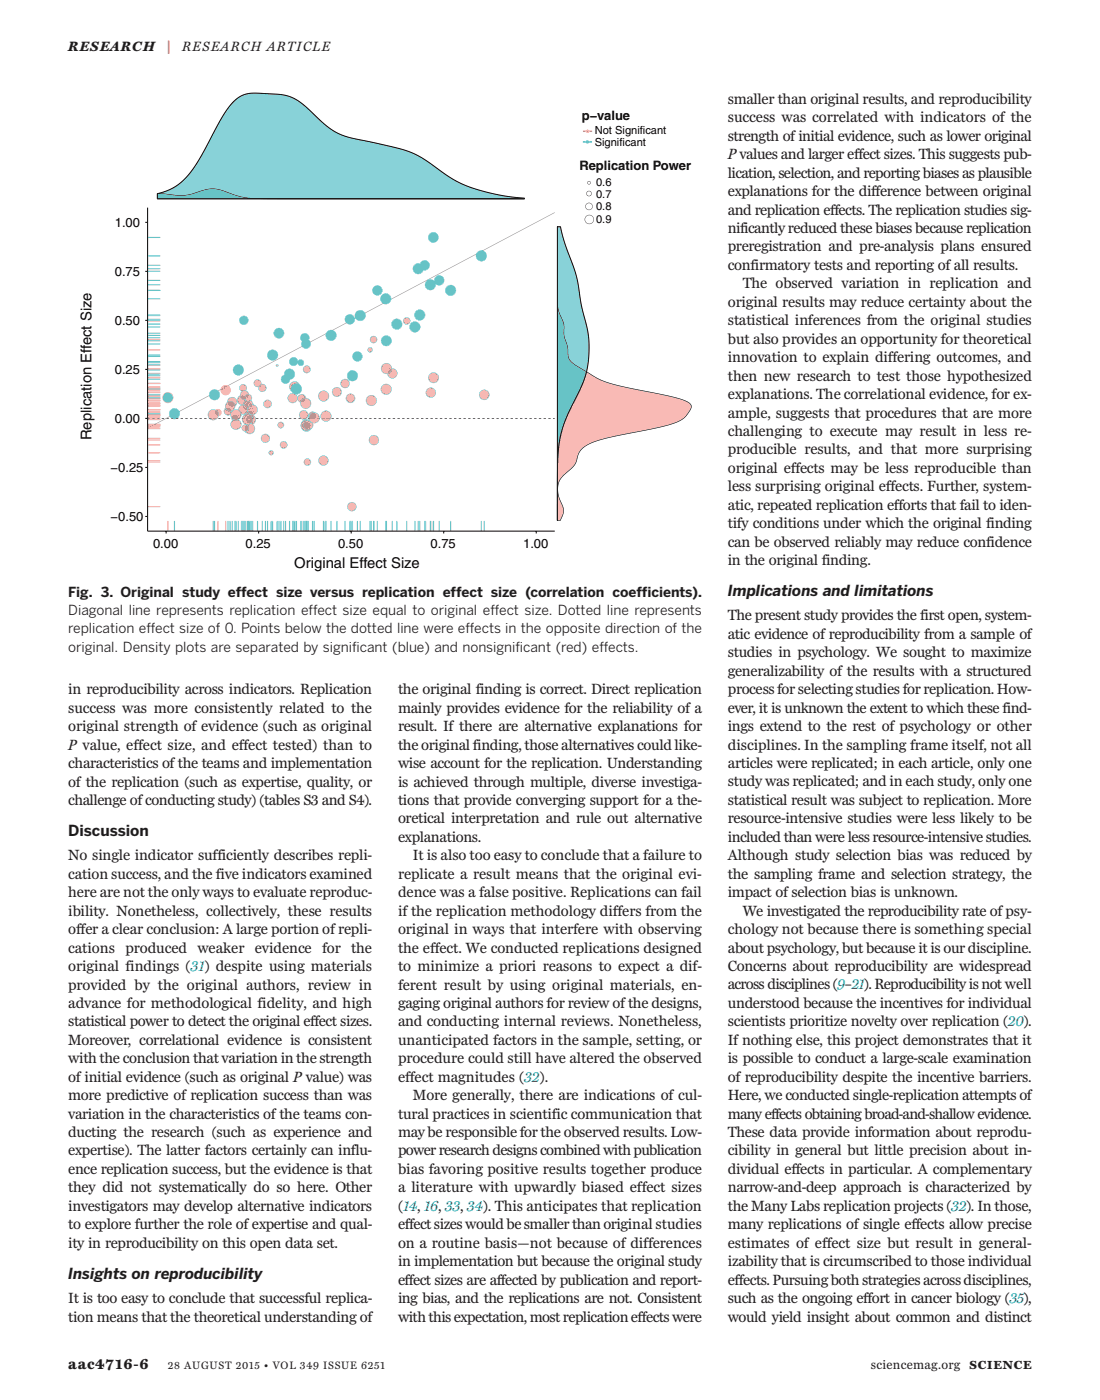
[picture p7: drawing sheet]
<svg xmlns="http://www.w3.org/2000/svg" width="210mm" height="267mm" viewBox="0 0 210 267" stroke-linecap="round" stroke-linejoin="round" font-family="sans-serif">
<defs><g id="words">
<g font-size="2.9" fill="#231f20">
<text x="138.7" y="19.8">smaller than original results, and reproducibility</text>
<text x="138.7" y="23.3">success was correlated with indicators of the</text>
<text x="138.7" y="26.8">strength ofinitial evidence, such as lower original</text>
<text x="138.7" y="30.3">Pvalues and larger effect sizes. This suggests pub-</text>
<text x="138.7" y="33.8">lication, selection, and reporting biases as plausible</text>
<text x="138.7" y="37.4">explanations for the difference between original</text>
<text x="138.7" y="40.9">and replication effects. The replication studies sig-</text>
<text x="138.7" y="44.4">nificantlyreduced these biases because replication</text>
<text x="138.7" y="47.9">preregistration and pre-analysis plans ensured</text>
<text x="138.7" y="51.4">confirmatory tests and reporting of all results.</text>
<text x="138.7" y="58.4">original results may reduce certainty about the</text>
<text x="141.5" y="54.9">The observed variation in replication and</text>
<text x="138.7" y="62">statistical inferences from the original studies</text>
<text x="138.7" y="65.5">but also provides an opportunity for theoretical</text>
<text x="138.7" y="69">innovation to explain differing outcomes, and</text>
<text x="138.7" y="72.5">then new research to test those hypothesized</text>
<text x="138.7" y="76">explanations. The correlational evidence, for ex-</text>
<text x="138.7" y="79.5">ample, suggests that procedures that are more</text>
<text x="138.7" y="83.1">challenging to execute may result in less re-</text>
<text x="138.7" y="86.6">producible results, and that more surprising</text>
<text x="138.7" y="90.1">original effects may be less reproducible than</text>
<text x="138.7" y="93.6">less surprising original effects. Further, system-</text>
<text x="138.7" y="97.1">atic, repeated replication efforts that fail to iden-</text>
<text x="138.7" y="100.6">tify conditions under which the original finding</text>
<text x="138.7" y="104.1">can be observed reliably may reduce confidence</text>
<text x="138.7" y="107.7">in the original finding.</text>
<text x="138.7" y="113.6">Implications and limitations</text>
<text x="138.7" y="118.2">The present study provides the first open, system-</text>
<text x="138.7" y="121.7">atic evidence of reproducibility from a sample of</text>
<text x="138.7" y="125.2">studies in psychology. We sought to maximize</text>
<text x="138.7" y="128.7">generalizability of the results with a structured</text>
<text x="13" y="132.3">in reproducibility across indicators. Replication</text>
<text x="13" y="135.8">success was more consistently related to the</text>
<text x="75.8" y="132.3">the original finding is correct. Direct replication</text>
<text x="75.8" y="135.8">mainly provides evidence for the reliability of a</text>
<text x="138.7" y="132.3">processforselectingstudies forreplication.How-</text>
<text x="138.7" y="135.8">ever, it is unknown the extent to which these find-</text>
<text x="13" y="139.3">original strength of evidence (such as original</text>
<text x="13" y="142.8">P value, effect size, and effect tested) than to</text>
<text x="75.8" y="139.3">result. If there are alternative explanations for</text>
<text x="75.8" y="142.8">the original finding,those alternatives could like-</text>
<text x="138.7" y="139.3">ings extend to the rest of psychology or other</text>
<text x="138.7" y="142.8">disciplines. In the sampling frame itself, not all</text>
<text x="13" y="146.3">characteristics ofthe teams and implementation</text>
<text x="13" y="149.8">of the replication (such as expertise, quality, or</text>
<text x="75.8" y="146.3">wise account for the replication. Understanding</text>
<text x="75.8" y="149.8">is achieved through multiple, diverse investiga-</text>
<text x="138.7" y="146.3">articles were replicated; in each article, only one</text>
<text x="138.7" y="149.8">studywas replicated; and in each study, onlyone</text>
<text x="13" y="153.3">challenge ofconducting study) (tables S3 and S4).</text>
<text x="75.8" y="153.3">tions that provide converging support for a the-</text>
<text x="138.7" y="153.3">statistical result was subject to replication. More</text>
<text x="13" y="159.3">Discussion</text>
<text x="75.8" y="156.9">oretical interpretation and rule out alternative</text>
<text x="75.8" y="160.4">explanations.</text>
<text x="138.7" y="156.9">resource-intensive studies were less likely to be</text>
<text x="138.7" y="160.4">included than were less resource-intensive studies.</text>
<text x="13" y="163.9">No single indicator sufficiently describes repli-</text>
<text x="13" y="167.4">cation success, and the five indicators examined</text>
<text x="75.8" y="167.4">replicate a result means that the original evi-</text>
<text x="78.6" y="163.9">It is also too easy to conclude that a failure to</text>
<text x="138.7" y="163.9">Although study selection bias was reduced by</text>
<text x="138.7" y="167.4">the sampling frame and selection strategy, the</text>
<text x="13" y="170.9">here are not the onlyways to evaluate reproduc-</text>
<text x="75.8" y="170.9">dence was a false positive. Replications can fail</text>
<text x="138.7" y="170.9">impact of selection bias is unknown.</text>
<text x="13" y="174.4">ibility. Nonetheless, collectively, these results</text>
<text x="13" y="178">offer a clear conclusion: Alarge portion ofrepli-</text>
<text x="75.8" y="174.4">if the replication methodology differs from the</text>
<text x="75.8" y="178">original in ways that interfere with observing</text>
<text x="138.7" y="177.9">chology not because there is something special</text>
<text x="141.5" y="174.4">We investigated the reproducibility rate ofpsy-</text>
<text x="13" y="181.5">cations produced weaker evidence for the</text>
<text x="13" y="185">original findings (31) despite using materials</text>
<text x="75.8" y="181.5">the effect. We conducted replications designed</text>
<text x="75.8" y="185">to minimize a priori reasons to expect a dif-</text>
<text x="138.7" y="181.5">about psychology, but because it is our discipline.</text>
<text x="138.7" y="185">Concerns about reproducibility are widespread</text>
<text x="13" y="188.5">provided by the original authors, review in</text>
<text x="75.8" y="188.5">ferent result by using original materials, en-</text>
<text x="138.7" y="192">understood because the incentives for individual</text>
<text x="138.7" y="188.5">across disciplines(9–21). Reproducibilityisnot well</text>
<text x="13" y="192">advance for methodological fidelity, and high</text>
<text x="13" y="195.5">statistical power to detect the original effect sizes.</text>
<text x="75.8" y="192">gaging original authors for review ofthe designs,</text>
<text x="75.8" y="195.5">and conducting internal reviews. Nonetheless,</text>
<text x="138.7" y="195.5">scientists prioritize novelty over replication (20).</text>
<text x="13" y="199">Moreover, correlational evidence is consistent</text>
<text x="13" y="202.6">with the conclusion that variationinthestrength</text>
<text x="75.8" y="199">unanticipated factors in the sample, setting, or</text>
<text x="75.8" y="202.6">procedure could still have altered the observed</text>
<text x="138.7" y="199">If nothing else, this project demonstrates that it</text>
<text x="138.7" y="202.5">is possible to conduct a large-scale examination</text>
<text x="13" y="206.1">of initial evidence (such as original P value) was</text>
<text x="13" y="209.6">more predictive of replication success than was</text>
<text x="75.8" y="206.1">effect magnitudes (32).</text>
<text x="78.6" y="209.6">More generally, there are indications of cul-</text>
<text x="138.7" y="206.1">of reproducibility despite the incentive barriers.</text>
<text x="138.7" y="209.6">Here, we conducted single-replication attempts of</text>
<text x="13" y="213.1">variation in the characteristics of the teams con-</text>
<text x="75.8" y="213.1">tural practices in scientific communication that</text>
<text x="138.7" y="213.1">manyeffects obtaining broad-and-shallowevidence.</text>
<text x="13" y="216.6">ducting the research (such as experience and</text>
<text x="13" y="220.1">expertise). The latter factors certainly can influ-</text>
<text x="75.8" y="216.6">maybe responsible forthe observed results. Low-</text>
<text x="75.8" y="220.1">powerresearchdesignscombinedwithpublication</text>
<text x="138.7" y="216.6">These data provide information about reprodu-</text>
<text x="138.7" y="220.1">cibility in general but little precision about in-</text>
<text x="13" y="223.6">ence replication success, but the evidence is that</text>
<text x="13" y="227.2">they did not systematically do so here. Other</text>
<text x="75.8" y="223.6">bias favoring positive results together produce</text>
<text x="75.8" y="227.2">a literature with upwardly biased effect sizes</text>
<text x="138.7" y="223.6">dividual effects in particular. A complementary</text>
<text x="138.7" y="227.1">narrow-and-deep approach is characterized by</text>
<text x="13" y="230.7">investigators may develop alternative indicators</text>
<text x="75.8" y="230.7">(14, 16, 33, 34). This anticipates that replication</text>
<text x="138.7" y="230.7">the ManyLabs replication projects (32). In those,</text>
<text x="13" y="234.2">to explore further the role of expertise and qual-</text>
<text x="13" y="237.7">ity in reproducibility on this open data set.</text>
<text x="75.8" y="234.2">effectsizeswouldbesmallerthanoriginal studies</text>
<text x="75.8" y="237.7">on a routine basis—not because of differences</text>
<text x="138.7" y="234.2">many replications of single effects allow precise</text>
<text x="138.7" y="237.7">estimates of effect size but result in general-</text>
<text x="13" y="243.7">Insights on reproducibility</text>
<text x="75.8" y="241.2">in implementation but because the original study</text>
<text x="75.8" y="244.7">effect sizes are affected by publication and report-</text>
<text x="138.7" y="241.2">izability that is circumscribed to those individual</text>
<text x="138.7" y="244.7">effects.Pursuingbothstrategiesacrossdisciplines,</text>
<text x="13" y="248.2">It is too easy to conclude that successful replica-</text>
<text x="13" y="251.8">tion means that the theoretical understanding of</text>
<text x="75.8" y="248.2">ing bias, and the replications are not. Consistent</text>
<text x="75.8" y="251.8">withthisexpectation,mostreplicationeffectswere</text>
<text x="138.7" y="248.2">such as the ongoing effort in cancer biology (35),</text>
<text x="138.7" y="251.8">would yield insight about common and distinct</text>
</g>
<g font-size="2.8" fill="#040503">
<text x="17.4" y="83.9" transform="rotate(-90 17.4 83.9)">Replication Effect Size</text>
<text x="56" y="108.3">Original Effect Size</text>
</g>
<text font-size="2.8" fill="#231f20" x="13" y="260.9">aac4716-6</text>
<g font-size="2.6" fill="#231f20">
<text x="13" y="9.6">RESEARCH</text>
<text x="34.7" y="9.6">RESEARCH ARTICLE</text>
<text x="13" y="113.6">Fig. 3. Original study effect size versus replication effect size (correlation coefficients).</text>
<text x="13" y="117.2">Diagonal line represents replication effect size equal to original effect size. Dotted line represents</text>
<text x="13" y="120.7">replication effect size of 0. Points below the dotted line were effects in the opposite direction of the</text>
<text x="13" y="124.2">original. Density plots are separated by significant (blue) and nonsignificant (red) effects.</text>
</g>
<text font-size="2.6" fill="#c4121a" x="31.7" y="9.6">|</text>
<g font-size="2.5" fill="#040503">
<text x="110.8" y="22.8">p−value</text>
<text x="110.4" y="32.4">Replication Power</text>
<text x="21.9" y="43.2">1.00</text>
<text x="21.9" y="52.5">0.75</text>
<text x="21.9" y="61.9">0.50</text>
<text x="21.9" y="71.2">0.25</text>
<text x="21.9" y="80.5">0.00</text>
<text x="21.1" y="89.9">−0.25</text>
<text x="21.1" y="99.2">−0.50</text>
<text x="29.1" y="104.4">0.00</text>
<text x="46.8" y="104.4">0.25</text>
<text x="64.4" y="104.4">0.50</text>
<text x="82" y="104.4">0.75</text>
<text x="99.7" y="104.4">1.00</text>
</g>
<text font-size="2.5" fill="#231f20" x="165.9" y="260.9">sciencemag.org</text>
<text font-size="2.3" fill="#231f20" x="184.7" y="260.9">SCIENCE</text>
<g font-size="2.1" fill="#040503">
<text x="113.3" y="27.9">Significant</text>
<text x="113.3" y="25.6">Not Significant</text>
<text x="113.6" y="35.4">0.6</text>
<text x="113.6" y="37.7">0.7</text>
<text x="113.6" y="40">0.8</text>
<text x="113.6" y="42.5">0.9</text>
</g>
<text font-size="2.1" fill="#231f20" x="32" y="260.9">28 AUGUST 2015 • VOL 349 ISSUE 6251</text>
</g></defs>
<path d="M30 36.8l1.6 .1 1.9 .3h1.7l1.8-.4 2.1-.7 1.4-.2 1.7 .3 3.9 1.3 1.7 .3 2.6 .1h49.6h-70l-.1-1h.1v.9l70 .1h-50.7l-3.2-.3-3.9-1.4-2-.2-1.2 .2-2.3 .8-1.7 .3-1.5-.1-2.6-.3h-.9z" fill="#040503"/>
<path d="M44.5 19.4a6.1 6.1 0 0 1 5.6-1.6l3.5 .2 2.1 .6 1.9 1.2 4.4 4 2.2 1.5 2.3 .9 8.6 1.9 3.2 .9 2.6 1.4 5.2 3.6 2.7 1.4 2.2 .7 3.2 .8 5.7 .9h-50.9l-3-.4-3.8-1.2-1.7-.3-1.2 .1-2.9 .9-1.4 .3-4.7-.4 1.7-.5 1.5-.8 1.4-1.1 1.2-1.4 2.1-3 4.2-7.9 1.1-1.6z" fill="#88d2d8"/>
<path d="M30 36.9l5 .4 1.4-.3 2.9-.9 1.5-.1 1.3 .3 3.5 1.2 2.1 .3h-17.7z" fill="#7cbebc"/>
<path d="M30 36.9v1h69.9l-50.9-.1-3-.4-3.8-1.2-1.7-.3-1.4 .2-2.6 .8-1.3 .3h-1.4l-3-.4zM30 36.9l5 .4 1.4-.3 2.9-.9 1.5-.1 1.3 .3 3.5 1.2 2.1 .3h-17.7z" fill="#0a6163"/>
<path d="M44.5 19.4a6.1 6.1 0 0 1 5.6-1.6l3.5 .2 2.1 .6 1.9 1.2 4.4 4 2.2 1.5 2.3 .9 8.6 1.9 3.2 .9 2.6 1.4 5.2 3.6 2.7 1.4 2.2 .7 2.7 .8 3.2 .5 3 .3v.2h-69.9v-1l1.9-.6 1.6-.8 1.4-1.1 1.4-1.5 2-3.2 4.1-7.6 1.1-1.6z" fill="none" stroke="#040503" stroke-width=".19"/>
<path d="M28.1 79.6v.2h.5v-.2zM29 79.6v.2h.5v-.2zM29.9 79.6v.2h.5v-.2zM30.8 79.6v.2h.5v-.2zM31.7 79.6v.2h.5v-.2zM32.6 79.6v.2h.5v-.2zM33.5 79.6v.2h.5v-.2zM34.4 79.6v.2h.5v-.2zM35.3 79.6v.2h.5v-.2zM36.2 79.6v.2h.5v-.2zM37.1 79.6v.2h.4v-.2zM38 79.6v.2h.4v-.2zM38.9 79.6v.2h.4v-.2zM39.8 79.6v.2h.4v-.2zM40.7 79.6v.2h.4v-.2zM41.6 79.6v.2h.4v-.2zM42.5 79.6v.2h.4v-.2zM43.4 79.6v.2h.4v-.2zM44.3 79.6v.2h.4v-.2zM45.2 79.6v.2h.4v-.2zM46.1 79.6v.2h.4v-.2zM47 79.6v.2h.4v-.2zM47.9 79.6v.2h.4v-.2zM48.8 79.6v.2h.4v-.2zM49.7 79.6v.2h.4v-.2zM50.6 79.6v.2h.4v-.2zM51.5 79.6v.2h.4v-.2zM52.4 79.6v.2h.4v-.2zM53.3 79.6v.2h.4v-.2zM54.2 79.6v.2h.4v-.2zM55.1 79.6v.2h.4v-.2zM56 79.6v.2h.4v-.2zM56.9 79.6v.2h.4v-.2zM57.8 79.6v.2h.4v-.2zM58.7 79.6v.2h.4v-.2zM59.6 79.6v.2h.4v-.2zM60.4 79.6v.2h.5v-.2zM61.3 79.6v.2h.5v-.2zM62.2 79.6v.2h.5v-.2zM63.1 79.6v.2h.5v-.2zM64 79.6v.2h.5v-.2zM64.9 79.6v.2h.5v-.2zM65.8 79.6v.2h.5v-.2zM66.7 79.6v.2h.5v-.2zM67.6 79.6v.2h.5v-.2zM68.5 79.6v.2h.5v-.2zM69.4 79.6v.2h.5v-.2zM70.3 79.6v.2h.5v-.2zM71.2 79.6v.2h.5v-.2zM72.1 79.6v.2h.5v-.2zM73 79.6v.2h.5v-.2zM73.9 79.6v.2h.5v-.2zM74.8 79.6v.2h.5v-.2zM75.7 79.6v.2h.5v-.2zM76.6 79.6v.2h.5v-.2zM77.5 79.6v.2h.5v-.2zM78.4 79.6v.2h.5v-.2zM79.3 79.6v.2h.5v-.2zM80.2 79.6v.2h.5v-.2zM81.1 79.6v.2h.5v-.2zM82 79.6v.2h.5v-.2zM82.9 79.6v.2h.4v-.2zM83.8 79.6v.2h.4v-.2zM84.7 79.6v.2h.4v-.2zM85.6 79.6v.2h.4v-.2zM86.5 79.6v.2h.4v-.2zM87.4 79.6v.2h.4v-.2zM88.3 79.6v.2h.4v-.2zM89.2 79.6v.2h.4v-.2zM90.1 79.6v.2h.4v-.2zM91 79.6v.2h.4v-.2zM91.9 79.6v.2h.4v-.2zM92.8 79.6v.2h.4v-.2zM93.7 79.6v.2h.4v-.2zM94.6 79.6v.2h.4v-.2zM95.5 79.6v.2h.4v-.2zM96.4 79.6v.2h.4v-.2zM97.3 79.6v.2h.4v-.2zM98.2 79.6v.2h.4v-.2zM99.1 79.6v.2h.4v-.2zM100 79.6v.2h.4v-.2zM100.9 79.6v.2h.4v-.2zM101.8 79.6v.2h.4v-.2zM102.7 79.6v.2h.4v-.2zM103.6 79.6v.2h.4v-.2zM104.5 79.6v.2h.4v-.2zM105.3 79.6v.2h.4v-.2z" fill="#040503"/>
<path d="M28.1 81.5l77.6-41.1v.1l-77.6 41.1z" fill="#999"/>
<circle cx="73.6" cy="74.2" r=".97" fill="#f4908b"/>
<path d="M72.5 74.2a1.05 1.05 0 0 0 2.1 0 1.05 1.05 0 0 0-2.1 0zM72.6 74.2a.97 .97 0 0 1 1.9 0 .97 .97 0 0 1-1.9 0z" fill="#4ac2c8"/>
<path d="M74.7 70.2a.9 .9 0 0 1 .9 .8 .9 .9 0 0 1-.8 1 .9 .9 0 0 1-1-.8 1.05 1.05 0 0 0 .9-1z" fill="#f4908b"/>
<path d="M74.7 70.2a.96 .96 0 0 1 1 .8 .96 .96 0 0 1-.8 1 .96 .96 0 0 1-1.1-.8 .9 .9 0 0 0 1 .8 .9 .9 0 0 0 .8-1 .9 .9 0 0 0-.9-.8z" fill="#4ac2c8"/>
<circle cx="61.6" cy="87.7" r=".9" fill="#f4908b"/>
<path d="M60.6 87.7a1 1 0 0 0 2 0 1 1 0 0 0-2 0zM60.7 87.7a.9 .9 0 0 1 1.8 0 .9 .9 0 0 1-1.8 0z" fill="#4ac2c8"/>
<path d="M48.3 79.2a.91 .91 0 0 1-.2 1.6l-.3-.1 .3-.5 .1-.4h.1l-.2-.2z" fill="#f4908b"/>
<path d="M48.2 79.6l.1 .2z" fill="#c85e56"/>
<path d="M48.4 79.1a.91 .91 0 0 1 .4 .9 .91 .91 0 0 1-.7 .8 1 1 0 0 0 .3-1.7z" fill="#4ac2c8"/>
<circle cx="64.2" cy="74.7" r=".86" fill="#f4908b"/>
<g fill="#4ac2c8">
<path d="M63.2 74.7a.95 .95 0 0 0 1.9 0 .95 .95 0 0 0-1.9 0zM63.3 74.7a.86 .86 0 0 1 1.7 0 .86 .86 0 0 1-1.7 0z"/>
<path d="M72.6 64.9a1.03 1.03 0 0 0 2 0 1.03 1.03 0 0 0-2 0zM72.6 64.9a.95 .95 0 0 1 1.9 0 .95 .95 0 0 1-1.9 0z"/>
<circle cx="73.6" cy="64.9" r=".95"/>
</g>
<circle cx="82.1" cy="74.8" r=".9" fill="#f4908b"/>
<path d="M81.1 74.8a.98 .98 0 0 0 1.9 0 .98 .98 0 0 0-1.9 0zM81.2 74.8a.9 .9 0 0 1 1.8 0 .9 .9 0 0 1-1.8 0z" fill="#4ac2c8"/>
<circle cx="71.2" cy="83.8" r=".9" fill="#f4908b"/>
<g fill="#4ac2c8">
<path d="M80.2 50a.9 .9 0 0 1 1.6 .3 .9 .9 0 0 1-1.1 1.1v-.2a1.05 1.05 0 0 0-.6-1z"/>
<path d="M80.1 49.9a.98 .98 0 0 1 1.7 .3 .98 .98 0 0 1-1.1 1.3 .95 .95 0 0 0 1.1-.7 .95 .95 0 0 0-.6-1.1 .95 .95 0 0 0-1.2 .5z"/>
<path d="M70.3 83.8a.98 .98 0 0 0 1.9 0 .98 .98 0 0 0-1.9 0zM70.3 83.8a.9 .9 0 0 1 1.8 0 .9 .9 0 0 1-1.8 0z"/>
<path d="M78 62.3a1.05 1.05 0 0 0 2.1 0 1.05 1.05 0 0 0-2.1 0zM78.1 62.3a.97 .97 0 0 1 1.9 0 .97 .97 0 0 1-1.9 0z"/>
<circle cx="79" cy="62.3" r=".97"/>
</g>
<path d="M43.6 76a.9 .9 0 0 1 1.3 0 .9 .9 0 0 1-.1 1.3 .98 .98 0 0 0-1.5-.7z" fill="#f4908b"/>
<g fill="#4ac2c8">
<path d="M43.5 75.9a.98 .98 0 0 1 1.5 .1 .98 .98 0 0 1-.2 1.4 .95 .95 0 0 0-.2-1.6 .95 .95 0 0 0-1.3 .8z"/>
<path d="M67.9 59.4a.96 .96 0 0 0-.2 1.1l1.8-.9-.2-.2a.96 .96 0 0 0-1.4 0zM67.8 60.6a.97 .97 0 0 0 1.3 .4 .97 .97 0 0 0 .4-1.3z"/>
</g>
<path d="M67.7 60.5l1.8-.9v.1l-1.7 .9z" fill="#18b7b9"/>
<path d="M68 59.3a.84 .84 0 0 0-.3 1.2 1.01 1.01 0 0 1 .5-1.3 1.01 1.01 0 0 1 1.3 .4l-.1-.2a1.04 1.04 0 0 0-1.4-.1zM67.7 60.7a1.05 1.05 0 0 0 1.4 .3 1.05 1.05 0 0 0 .5-1.3 1.06 1.06 0 0 1-.5 1.3 1.06 1.06 0 0 1-1.4-.3z" fill="#4ac2c8"/>
<path d="M69.5 59.6l.1 .1zM67.7 60.6h.1z" fill="#18b7b9"/>
<g fill="#4ac2c8">
<path d="M44.4 70.5a1.05 1.05 0 0 0 2.1 0 1.05 1.05 0 0 0-2.1 0zM44.4 70.5a1 1 0 0 1 2 0 1 1 0 0 1-2 0z"/>
<path d="M52.1 63.5a1.01 1.01 0 0 0 2 0 1.01 1.01 0 0 0-2 0zM52.2 63.5a.95 .95 0 0 1 1.9 0 .95 .95 0 0 1-1.9 0z"/>
<circle cx="45.4" cy="70.5" r=".97"/>
<circle cx="53.1" cy="63.5" r=".93"/>
</g>
<circle cx="71.2" cy="64.7" r=".62" fill="#f4908b"/>
<path d="M70.5 64.7a.7 .7 0 0 0 1.4 0 .7 .7 0 0 0-1.4 0zM70.5 64.7a.65 .65 0 0 1 1.3 0 .65 .65 0 0 1-1.3 0z" fill="#4ac2c8"/>
<path d="M47.2 78.3l-.6 .7 .5-.2 .6 .1zM48.2 79l.1 .1z" fill="#f4908b"/>
<path d="M47.7 79h.1a.31 .31 0 0 1 .4 .3l-.1 .2z" fill="#f37972"/>
<path d="M47.6 78.9l.6 .1 .1 .2z" fill="#cf8680"/>
<path d="M48.3 79l.1 .1z" fill="#4ac2c8"/>
<path d="M48.3 79.2l-.2 .4z" fill="#2cb6b7"/>
<path d="M48.3 79.1v.1z" fill="#23bdc2"/>
<g fill="#4ac2c8">
<path d="M56.9 68.6a.62 .62 0 0 1 .9 .1 .62 .62 0 0 1-.2 .9 .62 .62 0 0 1-.9-.4v-.1a.55 .55 0 0 0 .8 .5 .55 .55 0 0 0 .2-.9 .55 .55 0 0 0-.9 .2z"/>
<circle cx="57.3" cy="69.1" r=".55"/>
</g>
<path d="M42.4 73.6l-.3 .5 1.2-.6-.3-.1zM42.1 74.2a.9 .9 0 0 0 1.3 .9 .9 .9 0 0 0 0-1.6z" fill="#f4908b"/>
<path d="M42.1 74.1l1.2-.6h.1l-1.3 .7z" fill="#e57c75"/>
<path d="M42.4 73.6l-.4 .5a1.17 1.17 0 0 1 1.4-.7 .97 .97 0 0 0-1 .2zM42 74.3a.95 .95 0 0 0 1.4 .9 .95 .95 0 0 0 0-1.7 .9 .9 0 0 1 0 1.6 .9 .9 0 0 1-1.3-.9z" fill="#f4908b"/>
<path d="M43.3 73.5h.2zM42 74.1v.2l.1-.2z" fill="#e57c75"/>
<path d="M57.6 65.1l-.1 .4 .1 .4 1.4-.8-.2-.3a.88 .88 0 0 1-1.2 .3zM57.6 66a.84 .84 0 0 0 1.1 .3 .84 .84 0 0 0 .4-1.1z" fill="#4ac2c8"/>
<path d="M57.6 65.9l1.4-.8 .1 .1-1.5 .8z" fill="#18b7b9"/>
<path d="M58.8 64.8l.3 .3zM57.5 65l-.1 .5 .1 .5zM57.5 66a.92 .92 0 0 0 1.2 .3 .92 .92 0 0 0 .5-1.1 .94 .94 0 0 1-.5 1.1 .94 .94 0 0 1-1.2-.3z" fill="#4ac2c8"/>
<path d="M59 65.1l.2 .1zM57.5 66h.1z" fill="#18b7b9"/>
<circle cx="55.7" cy="75.8" r=".88" fill="#f4908b"/>
<g fill="#4ac2c8">
<path d="M83 52.7a.96 .96 0 0 1 1.4-.1 .96 .96 0 0 1 0 1.4 .96 .96 0 0 1-1.4 0 .9 .9 0 0 0 1.5-.2 .9 .9 0 0 0-.7-1.3 .9 .9 0 0 0-1 1.1v-.6z"/>
<path d="M74.5 61.7a1.05 1.05 0 0 0 2.1 0 1.05 1.05 0 0 0-2.1 0zM74.6 61.7a1 1 0 0 1 2 0 1 1 0 0 1-2 0z"/>
<path d="M67.1 67.9a1 1 0 0 0 2 0 1 1 0 0 0-2 0zM67.2 67.9a.9 .9 0 0 1 1.8 0 .9 .9 0 0 1-1.8 0z"/>
<circle cx="55.8" cy="75.8" r=".92"/>
<circle cx="83.7" cy="53.4" r=".9"/>
<circle cx="75.6" cy="61.7" r=".97"/>
<circle cx="68.1" cy="67.9" r=".9"/>
<circle cx="82" cy="54.2" r=".97"/>
</g>
<path d="M82.7 53.6l.2 .5z" fill="#23bdc2"/>
<path d="M81.3 53.5l.7-.3 .5 .1 .2 .3a.97 .97 0 0 0-1.6 .2 .97 .97 0 0 0 .7 1.4 .97 .97 0 0 0 1.1-1.1 1.04 1.04 0 0 1-1.3 1.2 1.04 1.04 0 0 1-.3-1.8z" fill="#4ac2c8"/>
<path d="M81.3 53.5l.5-.3z" fill="#18b7b9"/>
<g fill="#23bdc2">
<path d="M82.8 53.6l.2 .4z"/>
<path d="M82.7 53.5l.3 .6z"/>
</g>
<circle cx="70.5" cy="66.6" r=".42" fill="#f4908b"/>
<path d="M70 66.6a.5 .5 0 0 0 1 0 .5 .5 0 0 0-1 0zM70.1 66.6a.42 .42 0 0 1 .8 0 .42 .42 0 0 1-.8 0z" fill="#4ac2c8"/>
<path d="M57 75.4a.75 .75 0 0 1 .7-.2 .75 .75 0 0 1 .5 .6 1.05 1.05 0 0 0-1 .8 .75 .75 0 0 1-.2-1.2z" fill="#f4908b"/>
<path d="M57 75.3a.83 .83 0 0 1 1.3 .5 .8 .8 0 0 0-1.3-.5 .8 .8 0 0 0 .2 1.4 .86 .86 0 0 1-.2-1.4z" fill="#4ac2c8"/>
<path d="M56.7 75.7v.4z" fill="#23bdc2"/>
<path d="M55.4 73a.97 .97 0 0 1 1.5 .1 1.05 1.05 0 0 0-1.1 .2 1.05 1.05 0 0 0-.3 1.1 .97 .97 0 0 1-.1-1.4z" fill="#f4908b"/>
<g fill="#4ac2c8">
<path d="M55.5 72.8a1.05 1.05 0 0 1 1.6 .4 1.03 1.03 0 0 0-1.6-.2 1.03 1.03 0 0 0 0 1.6l-.3-.4a1.05 1.05 0 0 1 .3-1.4z"/>
<path d="M55.7 74.6a1.05 1.05 0 0 0 1.1-.1 1.05 1.05 0 0 0 .3-1.1 .97 .97 0 0 1 0 1.4 .97 .97 0 0 1-1.4-.2z"/>
</g>
<path d="M56 74.9l.3 .1z" fill="#23bdc2"/>
<path d="M55.8 73.4a.72 .72 0 0 1 .7-.3 .72 .72 0 0 1 .6 .6 .87 .87 0 0 1-.5 .9 .87 .87 0 0 1-1.1-.3l.1-.6z" fill="#2cb6b7"/>
<path d="M55.6 74.5a.97 .97 0 0 0 1.2-.1 .97 .97 0 0 0 .2-1.1 .95 .95 0 0 1-.2 1.2 .95 .95 0 0 1-1.2 0z" fill="#23bdc2"/>
<path d="M57.1 73.2a1.03 1.03 0 0 1 .3 1.2 1.03 1.03 0 0 1-1.1 .6v.1a1.02 1.02 0 0 0 1.2-.6 1.02 1.02 0 0 0-.4-1.3zM55.5 74.6l.5 .3z" fill="#4ac2c8"/>
<path d="M55.9 75l.3 .1z" fill="#2cb6b7"/>
<path d="M55.8 74.9l.6 .2z" fill="#23bdc2"/>
<path d="M55.9 73.2l.6-.2 .5 .3a.97 .97 0 0 0-1.2 .1 .97 .97 0 0 0-.2 1.1l-.2-.2a1.05 1.05 0 0 1 .5-1.1z" fill="#2cb6b7"/>
<path d="M56.9 73.1l.2 .3zM55.5 74.4l.2 .2z" fill="#23bdc2"/>
<path d="M32.6 78.1a.96 .96 0 0 0-.2 1.2l1.7-1-.2-.2a.97 .97 0 0 0-1.3 0zM32.4 79.4l.3 .2h.4l-.1 .2a.97 .97 0 0 0 1.2-.7l-.1-.7z" fill="#4ac2c8"/>
<path d="M33.5 79.6v.1l.2-.1zM32.7 79.6l.4 .2v-.2z" fill="#189a9e"/>
<path d="M32.4 79.3l1.7-.9-1.7 1z" fill="#18b7b9"/>
<path d="M32.4 78.2l-.2 .6 .1 .5a1.05 1.05 0 0 1 .5-1.3 1.05 1.05 0 0 1 1.4 .3 1.05 1.05 0 0 0-1.8-.1zM34.1 78.4l.1 .7-.5 .5a.79 .79 0 0 0 .4-1.2zM32.4 79.4l.3 .2zM32.8 79.8l.4 .1 .5-.1z" fill="#4ac2c8"/>
<path d="M33.5 79.7l.4-.1zM32.6 79.6l.4 .2z" fill="#189a9e"/>
<path d="M34.1 78.3l.1 .1zM32.3 79.3l.1 .1z" fill="#18b7b9"/>
<path d="M47 80.9h.6a.79 .79 0 0 1 .9 .5 .79 .79 0 0 1-.3 .9 .97 .97 0 0 1-1.4-.1 .68 .68 0 0 0 .6-.5 .68 .68 0 0 0-.4-.8z" fill="#f4908b"/>
<path d="M47.6 80.8l.2-.1 .2 .1z" fill="#f37972"/>
<path d="M47.5 80.9h.6z" fill="#cf8680"/>
<path d="M46.7 82.2a.99 .99 0 0 0 1.5 .2 .99 .99 0 0 0-.1-1.5 1.02 1.02 0 0 1 .1 1.6 1.02 1.02 0 0 1-1.5-.3z" fill="#4ac2c8"/>
<path d="M47.8 80.7l.3 .1z" fill="#2cb6b7"/>
<path d="M48 80.8h.2z" fill="#23bdc2"/>
<path d="M57.7 80.2l.4-.2h.7l-.8 .1-.5 .3z" fill="#f4908b"/>
<path d="M57.7 80.1a.95 .95 0 0 1 1.2 0 1.09 1.09 0 0 0-1.6 .6z" fill="#4ac2c8"/>
<path d="M45.9 73.4a.63 .63 0 0 1 .9 0 .63 .63 0 0 1-.1 1h-.1a.6 .6 0 0 1-.8-.1 .6 .6 0 0 1 .1-.9z" fill="#f4908b"/>
<path d="M45.8 73.4a.7 .7 0 0 1 1 0 .7 .7 0 0 1 0 1 .66 .66 0 0 0-.1-1 .66 .66 0 0 0-1 .2 .66 .66 0 0 0 .4 .9v.1a.69 .69 0 0 1-.3-1.2z" fill="#4ac2c8"/>
<path d="M45.5 75.5l.2-.1a1.04 1.04 0 0 0 1.1 .8l-.7 .9a.9 .9 0 0 1-.8-.6 .9 .9 0 0 1 .2-1z" fill="#f4908b"/>
<path d="M46.5 76.6l-.1 .4-.2 .1z" fill="#f37972"/>
<path d="M46.4 76.6l.2-.2-.5 .7z" fill="#cf8680"/>
<path d="M45.5 75.5l.2-.2a.96 .96 0 0 0-.4 1 .96 .96 0 0 0 .8 .8 .92 .92 0 0 1-.9-.6 .92 .92 0 0 1 .3-1z" fill="#4ac2c8"/>
<path d="M46.2 77.1h.2z" fill="#2cb6b7"/>
<path d="M57.3 76.7a.83 .83 0 0 0 1-.8 .97 .97 0 0 1 .9 1 .97 .97 0 0 1-1.1 .9 .97 .97 0 0 1-.8-1.1z" fill="#f4908b"/>
<path d="M57.6 76.1l.6-.2a.73 .73 0 0 1-.9 .7z" fill="#f37972"/>
<path d="M57.3 76.6a.97 .97 0 0 0 1-.7 .73 .73 0 0 1-1 .7z" fill="#cf8680"/>
<path d="M57.2 76.7a1.02 1.02 0 0 0 .9 1.1 1.02 1.02 0 0 0 1.1-.9 1.02 1.02 0 0 0-.9-1.1 1.05 1.05 0 0 1 1 1.1 1.05 1.05 0 0 1-1.2 1 1.05 1.05 0 0 1-.9-1.2z" fill="#4ac2c8"/>
<path d="M57.6 76l.6-.2a1.38 1.38 0 0 0-1 .8z" fill="#2cb6b7"/>
<path d="M58.2 75.8l.1 .1zM57.2 76.6l.1 .1z" fill="#23bdc2"/>
<path d="M48.2 77l.1 .1z" fill="#f4908b"/>
<path d="M48.2 76.8l.2 .3z" fill="#4ac2c8"/>
<path d="M58 82.1h.6l.5-.2-.5 .2z" fill="#f4908b"/>
<path d="M57.6 81.8a1.1 1.1 0 0 0 1.6 0 .98 .98 0 0 1-1.6 0z" fill="#4ac2c8"/>
<path d="M42.9 77.8a.98 .98 0 0 0 1.3 .5l-.2 .2a.69 .69 0 0 1-1 .4 .69 .69 0 0 1-.1-1.1z" fill="#f4908b"/>
<path d="M42.9 77.7a.77 .77 0 0 0 0 1.1 .77 .77 0 0 0 1 .1 .77 .77 0 0 1-1.1-.1 .77 .77 0 0 1 .1-1.1z" fill="#4ac2c8"/>
<path d="M46.4 79.3l.1-.2 .3 .6v.5l.3 .5-.1 .1a.83 .83 0 0 1-.8-1h.3v-.2h-.3z" fill="#f4908b"/>
<path d="M46.2 79.6h.3v.2h-.3z" fill="#c85e56"/>
<path d="M46.9 79.7l.5 .2 .7-.1a.65 .65 0 0 1-.6 .8 .65 .65 0 0 1-.6-.8z" fill="#f37972"/>
<path d="M47.9 79.8l.2-.1v.1z" fill="#ef6e67"/>
<path d="M46.8 79.7l.3 1-.3-.5z" fill="#cf8680"/>
<path d="M46.6 79.1l.5-.2 .4 .1-.7 .6z" fill="#f37972"/>
<path d="M47.2 79.2l.2-.1a.44 .44 0 0 1 .4 .1 .44 .44 0 0 1 .2 .4l-.4 .2h-.5h.3v-.2h-.5z" fill="#f2756d"/>
<path d="M47 79.6l.4 .2v-.2z" fill="#f2746b"/>
<path d="M47 79.3l.5-.3h.1l-.4 .2-.3 .4z" fill="#f07770"/>
<path d="M46.5 79.1l.3 .6z" fill="#cf8680"/>
<path d="M48 79.6h.1zM46.9 79.6a.71 .71 0 0 0 1 .2h-.6z" fill="#d1837c"/>
<path d="M47.9 79.7l.2-.1zM47 79.7l.1 .1z" fill="#cf817a"/>
<path d="M46.8 79.6l.1 .1z" fill="#c88480"/>
<path d="M47 80.8h.3z" fill="#f37972"/>
<path d="M47.3 80.7h.4z" fill="#f2756d"/>
<path d="M47.2 80.7l.3 .1z" fill="#f07770"/>
<path d="M46.9 80.8l.3-.1z" fill="#cf8680"/>
<path d="M47.2 80.7l.6-.1z" fill="#d1837c"/>
<path d="M47.1 80.7h.2z" fill="#c88480"/>
<path d="M46.3 79.2l-.2 .4 .4-.6zM46.1 79.8a.86 .86 0 0 0 .8 1 1.27 1.27 0 0 1-.8-1z" fill="#4ac2c8"/>
<path d="M46.1 79.6l.1 .2z" fill="#189a9e"/>
<path d="M48.1 79.8v.4l-.3 .4a.64 .64 0 0 0 .3-.8z" fill="#2cb6b7"/>
<path d="M48.1 79.7l.1 .1z" fill="#22abad"/>
<path d="M46.6 79l.5-.2 .5 .1z" fill="#2cb6b7"/>
<path d="M47.6 79l.3 .2 .2 .4z" fill="#23b2b2"/>
<path d="M47.5 79h.2z" fill="#24b4b7"/>
<circle cx="46.6" cy="79" r=".06" fill="#23bdc2"/>
<path d="M48.1 79.5v.1z" fill="#19bcbf"/>
<path d="M47 80.9h.5z" fill="#2cb6b7"/>
<path d="M47.5 80.8l.3-.1z" fill="#23b2b2"/>
<path d="M47.3 80.8h.3z" fill="#24b4b7"/>
<path d="M47.7 80.7h.1z" fill="#19bcbf"/>
<path d="M46.9 80.9l.1-.1z" fill="#23bdc2"/>
<circle cx="51" cy="76.9" r=".73" fill="#f4908b"/>
<path d="M50.2 76.9a.81 .81 0 0 0 1.6 0 .81 .81 0 0 0-1.6 0zM50.2 76.9a.75 .75 0 0 1 1.5 0 .75 .75 0 0 1-1.5 0z" fill="#4ac2c8"/>
<circle cx="61.6" cy="75.5" r=".97" fill="#f4908b"/>
<path d="M60.6 75.5a1.05 1.05 0 0 0 2.1 0 1.05 1.05 0 0 0-2.1 0zM60.7 75.5a.97 .97 0 0 1 1.9 0 .97 .97 0 0 1-1.9 0z" fill="#4ac2c8"/>
<path d="M61.1 79.3a1 1 0 0 0 2 0 1 1 0 0 0-2 0zM62.2 79.6h.5v.2h-.5zM61.3 79.6h.5v.2h-.5z" fill="#f4908b"/>
<path d="M62.2 79.6v.2h.5v-.2zM61.3 79.6v.2h.5v-.2z" fill="#c85e56"/>
<path d="M61 79.3a1.05 1.05 0 0 0 2.1 0 1.05 1.05 0 0 0-2.1 0zM61.1 79.3a1 1 0 0 1 2 0 1 1 0 0 1-2 0z" fill="#4ac2c8"/>
<path d="M44.1 79.7l.3 .2-.1 .1z" fill="#f4908b"/>
<path d="M44 79.6l.2 .5z" fill="#4ac2c8"/>
<path d="M47.6 76.4l.2-.1 .3 .5z" fill="#f4908b"/>
<path d="M47.1 76.5h.4l.3 .2a.92 .92 0 0 0-.5 .9l-.1 .2-.7-.7z" fill="#f37972"/>
<path d="M47.5 76.5l.5 .2z" fill="#cf8680"/>
<path d="M46.7 76.5l.3-.1-.5 .6z" fill="#f2756d"/>
<path d="M46.8 76.4h.1l-.2 .1z" fill="#f07770"/>
<path d="M47 76.4v.3l-.5 .4z" fill="#d1837c"/>
<path d="M48 76.8l.1 .3z" fill="#f37972"/>
<path d="M47.6 76.9l.3-.1 .1 .3-.6 .3z" fill="#f2756d"/>
<path d="M47.9 76.8l.2 .3z" fill="#f07770"/>
<path d="M48 76.7l.1 .2z" fill="#cf8680"/>
<path d="M47.6 76.8h.3a.54 .54 0 0 0-.5 .6v-.4z" fill="#d1837c"/>
<path d="M47.8 76.7l.2 .1z" fill="#c88480"/>
<path d="M47.8 76.3l.2 .1 .2 .4z" fill="#4ac2c8"/>
<path d="M46.7 76.3h.1l-.2 .1z" fill="#2cb6b7"/>
<path d="M46.5 76.6l.2-.1-.3 .5z" fill="#23b2b2"/>
<path d="M46.6 76.4l.2-.1-.3 .3z" fill="#24b4b7"/>
<circle cx="46.5" cy="77.1" r=".05" fill="#19bcbf"/>
<path d="M48.1 76.9l.1 .2z" fill="#2cb6b7"/>
<path d="M48.1 76.8l.1 .2z" fill="#23bdc2"/>
<path d="M45.6 77.5l.5-.2a1.02 1.02 0 0 0 .8 1l-.4 .5h-.5l-.6-.7z" fill="#f4908b"/>
<path d="M46.8 78.4l.3-.1-.5 .5z" fill="#f37972"/>
<path d="M46.9 78.3h.1l-.5 .5z" fill="#cf8680"/>
<path d="M46.2 77.2h.3l.3 .5 .3 .1v.3a.71 .71 0 0 1-.7-.2 .71 .71 0 0 1-.2-.7z" fill="#f37972"/>
<path d="M46.9 78.2l.2-.1z" fill="#f07770"/>
<path d="M46.1 77.2l.1 .1a.94 .94 0 0 0 .7 .9 .88 .88 0 0 1-.8-1z" fill="#cf8680"/>
<path d="M47 78.3l.1-.1z" fill="#d1837c"/>
<path d="M46.9 78.3l.2-.1z" fill="#c88480"/>
<path d="M46.6 77.2l.5 .5z" fill="#f2756d"/>
<path d="M46.5 77.2l.6 .6-.3-.1z" fill="#d1837c"/>
<path d="M45.5 77.5l-.1 .6a.96 .96 0 0 1 .7-.9zM46 78.8l.5 .1z" fill="#4ac2c8"/>
<path d="M47.1 78.3l-.1 .3-.4 .3z" fill="#2cb6b7"/>
<path d="M46.2 77.2h.3zM47.1 77.8v.3z" fill="#2cb6b7"/>
<path d="M47.1 78.2l.1 .1z" fill="#19bcbf"/>
<path d="M46 77.2l.1-.1z" fill="#23bdc2"/>
<path d="M46.2 77.1h.2z" fill="#19bcbf"/>
<path d="M46.5 77.2l.3 .1 .4 .5z" fill="#23b2b2"/>
<path d="M46.4 77.1l.2 .1zM47.1 77.7l.1 .1z" fill="#19bcbf"/>
<g fill="#4ac2c8">
<path d="M53.9 71.6l.2-.1a1.05 1.05 0 0 0 1.1 .8 .81 .81 0 0 1-1.2 .6 .81 .81 0 0 1-.1-1.3z"/>
<path d="M53.7 71.7l.4-.3a.86 .86 0 0 0-.2 1.5 .86 .86 0 0 0 1.4-.6 .88 .88 0 0 1-1.2 .8 .88 .88 0 0 1-.4-1.4z"/>
</g>
<path d="M49.8 73.2a.7 .7 0 0 1 .9 .6 .7 .7 0 0 1-.8 .8 .7 .7 0 0 1-.6-.9z" fill="#f4908b"/>
<circle cx="49.9" cy="73.9" r=".74" fill="#4ac2c8"/>
<circle cx="50.6" cy="83.5" r=".79" fill="#f4908b"/>
<path d="M49.7 83.5a.87 .87 0 0 0 1.7 0 .87 .87 0 0 0-1.7 0zM49.8 83.5a.79 .79 0 0 1 1.5 0 .79 .79 0 0 1-1.5 0z" fill="#4ac2c8"/>
<circle cx="52.8" cy="69.6" r=".18" fill="#f4908b"/>
<g fill="#4ac2c8">
<path d="M52.5 69.6a.3 .3 0 0 0 .6 0 .3 .3 0 0 0-.6 0zM52.6 69.6a.2 .2 0 0 1 .4 0 .2 .2 0 0 1-.4 0z"/>
<path d="M66.1 71.6a1.05 1.05 0 0 0 2.1 0 1.05 1.05 0 0 0-2.1 0zM66.2 71.6a.97 .97 0 0 1 1.9 0 .97 .97 0 0 1-1.9 0z"/>
<circle cx="67.1" cy="71.6" r=".97"/>
</g>
<path d="M46.1 74.6h.5a.57 .57 0 0 1 .8 .5h-.3l-.4 .3-.3-.2-.6 .1z" fill="#f4908b"/>
<path d="M46.2 74.6l.5-.1z" fill="#f37972"/>
<path d="M46.1 74.6l.7-.1z" fill="#cf8680"/>
<path d="M45.8 75.4a.52 .52 0 0 1 .6-.1 .52 .52 0 0 1 .2 .6v.2a.81 .81 0 0 1-.8-.7z" fill="#f37972"/>
<path d="M45.8 75.3l.6-.1 .3 .2z" fill="#cf8680"/>
<path d="M46.8 74.5l.7 .6-.2-.4zM46 74.6l-.3 .7z" fill="#4ac2c8"/>
<path d="M46.1 74.5l.7-.1z" fill="#2cb6b7"/>
<path d="M46.7 74.5l.2-.1zM46 74.6h.2z" fill="#23bdc2"/>
<path d="M45.7 75.4h.1a.92 .92 0 0 0 .9 .7l-.1 .1a.89 .89 0 0 1-.9-.8z" fill="#2cb6b7"/>
<circle cx="45.8" cy="75.3" r=".05" fill="#23bdc2"/>
<path d="M59 78.7l.5-.2h.3a1.05 1.05 0 0 0-1 .9z" fill="#f4908b"/>
<path d="M59.1 78.6l.4-.2 .4 .2a.82 .82 0 0 0-.9 .1 .82 .82 0 0 0-.2 .9 .89 .89 0 0 1 .3-1z" fill="#4ac2c8"/>
<g fill="#f4908b">
<path d="M41.1 78.1a.62 .62 0 0 1 1 .2 .62 .62 0 0 1-.4 .9v-.2a1.05 1.05 0 0 0-.6-.9z"/>
<path d="M41.1 78.1a.7 .7 0 0 1 1 .2 .7 .7 0 0 1-.5 1 .69 .69 0 0 0 .5-1 .69 .69 0 0 0-1-.2z"/>
<circle cx="54" cy="84.7" r=".64"/>
</g>
<g fill="#4ac2c8">
<path d="M53.3 84.7a.75 .75 0 0 0 1.5 0 .75 .75 0 0 0-1.5 0zM53.4 84.7a.65 .65 0 0 1 1.3 0 .65 .65 0 0 1-1.3 0z"/>
<circle cx="55.9" cy="68.9" r=".77"/>
</g>
<path d="M56.7 68.9v.2z" fill="#23bdc2"/>
<path d="M55.3 68.3a.78 .78 0 0 1 .9-.2 .78 .78 0 0 1 .5 .8 .77 .77 0 0 0-1.1-.7 .77 .77 0 0 0-.2 1.3 .77 .77 0 0 0 1.3-.4 .82 .82 0 0 1-1.3 .5 .82 .82 0 0 1-.1-1.3z" fill="#4ac2c8"/>
<g fill="#23bdc2">
<path d="M56.8 68.9l-.1 .2z"/>
<path d="M56.8 68.7l-.1 .6z"/>
</g>
<path d="M57.3 81l.1 .4z" fill="#f4908b"/>
<path d="M57.6 80.5l.4-.3 .4-.1-.6 .4-.4 .5z" fill="#f37972"/>
<path d="M57.4 80.7v.5z" fill="#cf8680"/>
<path d="M57.5 81.4l.3 .3 1 .2a.86 .86 0 0 1-1.3-.5z" fill="#f37972"/>
<path d="M57.7 80.7l.2-.2-.1 .3a.94 .94 0 0 0 .4 .9 .64 .64 0 0 1-.6-.3 .64 .64 0 0 1 .1-.7z" fill="#f2756d"/>
<path d="M57.5 81.2l.4 .5 .4 .1a.75 .75 0 0 1-.8-.6z" fill="#f07770"/>
<path d="M57.4 81.2l.2 .6z" fill="#cf8680"/>
<path d="M57.8 80.5l.2-.1-.3 .3-.2 .5-.1-.2z" fill="#d1837c"/>
<path d="M57.4 81l.1 .4z" fill="#c88480"/>
<path d="M57.3 80.7l.3 1.1-.3-.4z" fill="#4ac2c8"/>
<path d="M57.5 80.4l.5-.3h.6h-.3a.98 .98 0 0 0-.9 .6z" fill="#2cb6b7"/>
<path d="M57.5 80.4l-.2 .6v-.3z" fill="#23bdc2"/>
<path d="M57.6 81.8a1.21 1.21 0 0 0 1.4 .1 .9 .9 0 0 1-1.4-.1z" fill="#2cb6b7"/>
<path d="M57.4 81.4l.6 .7-.4-.3z" fill="#23bdc2"/>
<path d="M39.9 78.3a.96 .96 0 0 0 0 1.3h.3v.2h-.2l.2 .1a.97 .97 0 0 0 1.4-.6 .7 .7 0 0 1-.7-.4 .7 .7 0 0 1 .1-.8 .96 .96 0 0 0-1.1 .2zM40.7 79.6h.4v.2h-.4z" fill="#f4908b"/>
<path d="M40.7 79.6v.2h.4v-.2zM39.9 79.6l.3 .2v-.2z" fill="#c85e56"/>
<g fill="#f37972">
<path d="M41.1 78.2a.7 .7 0 0 1 .4 1 .62 .62 0 0 1-.6-.4 .62 .62 0 0 1 .2-.6z"/>
<path d="M41 78.1l.1 .1a.62 .62 0 0 0-.2 .7 .62 .62 0 0 0 .7 .3v.1a.67 .67 0 0 1-.7-.4 .67 .67 0 0 1 .1-.8z"/>
</g>
<path d="M39.8 78.4a1.05 1.05 0 0 0 0 1.3l.1-.1a1.02 1.02 0 0 1 0-1.2 1.02 1.02 0 0 1 1.2-.3l-.3-.1a1.05 1.05 0 0 0-1 .4zM39.9 79.8a1.05 1.05 0 0 0 1.7-.5 1.15 1.15 0 0 1-1.7 .5z" fill="#4ac2c8"/>
<path d="M39.8 79.6l.2 .2z" fill="#189a9e"/>
<g fill="#2cb6b7">
<path d="M41.1 78.2a.75 .75 0 0 1 .5 1l-.1-.7z"/>
<path d="M41 78.1h.1z"/>
</g>
<circle cx="58.6" cy="88" r=".62" fill="#f4908b"/>
<path d="M57.9 88a.7 .7 0 0 0 1.4 0 .7 .7 0 0 0-1.4 0zM57.9 88a.65 .65 0 0 1 1.3 0 .65 .65 0 0 1-1.3 0z" fill="#4ac2c8"/>
<path d="M47.5 75.2a.62 .62 0 0 1 .3 1l-.7-.1z" fill="#f4908b"/>
<path d="M46.8 76.1l.2-.1z" fill="#f37972"/>
<path d="M47 76l.1 .1z" fill="#cf8680"/>
<path d="M47.1 76.2l.6 .1-.2 .1z" fill="#f37972"/>
<path d="M47.1 76.4h.3z" fill="#f2756d"/>
<path d="M47.1 76.3l.4 .1z" fill="#f07770"/>
<path d="M46.9 76.3l.2-.1z" fill="#f2756d"/>
<circle cx="47.1" cy="76.2" r=".06" fill="#f07770"/>
<circle cx="47.1" cy="76.3" r=".05" fill="#ee776f"/>
<path d="M47.1 76.1l.7 .1z" fill="#cf8680"/>
<path d="M46.9 76.2l.1-.1z" fill="#d1837c"/>
<path d="M47 76.1l.1 .1z" fill="#c88480"/>
<path d="M46.9 75.3l.5-.1v.3l-.3 .4-.3-.4z" fill="#f37972"/>
<path d="M46.8 75.5l.2 .5-.2 .1z" fill="#f2756d"/>
<path d="M46.8 75.5l.2 .5z" fill="#f07770"/>
<path d="M47.4 75.2v.3l-.3 .5z" fill="#cf8680"/>
<path d="M46.8 76.1l.2-.1z" fill="#d1837c"/>
<circle cx="47.1" cy="76" r=".05" fill="#c88480"/>
<path d="M47.5 75.1a.62 .62 0 0 1 .5 .4 .62 .62 0 0 1-.2 .7 .72 .72 0 0 0-.3-1.1z" fill="#4ac2c8"/>
<g fill="#2cb6b7">
<path d="M46.7 76.1l.2 .1z"/>
<path d="M47.5 76.4l.3-.1z"/>
</g>
<path d="M47.1 76.4l.4 .1z" fill="#23b2b2"/>
<path d="M47.4 76.4h.2z" fill="#24b4b7"/>
<path d="M46.8 76.3h.2z" fill="#23b2b2"/>
<path d="M46.9 76.4h.1z" fill="#25b0b1"/>
<path d="M46.9 76.3l.1 .1z" fill="#24b0b1"/>
<path d="M47 76.4l.1 .1z" fill="#27b3b5"/>
<circle cx="47.8" cy="76.3" r=".05" fill="#23bdc2"/>
<path d="M46.8 76.2l.1 .1z" fill="#19bcbf"/>
<path d="M46.9 75.2l.5-.1-.6 .4z" fill="#2cb6b7"/>
<path d="M46.7 75.5v.6z" fill="#23b2b2"/>
<path d="M46.7 75.4l.1 .1z" fill="#24b4b7"/>
<path d="M47.4 75.1l.1 .1z" fill="#23bdc2"/>
<path d="M46.7 76.1h.1z" fill="#19bcbf"/>
<circle cx="70.7" cy="76.3" r=".97" fill="#f4908b"/>
<g fill="#4ac2c8">
<path d="M54.5 70.6a.97 .97 0 0 1 1.5 .2 .97 .97 0 0 1-.7 1.4 .89 .89 0 0 0-1.1-.8z"/>
<path d="M69.7 76.3a1.05 1.05 0 0 0 2.1 0 1.05 1.05 0 0 0-2.1 0zM69.8 76.3a.97 .97 0 0 1 1.9 0 .97 .97 0 0 1-1.9 0z"/>
</g>
<g fill="#23bdc2">
<path d="M54.2 71.5a.72 .72 0 0 1 1 .7 .98 .98 0 0 1-1-.7z"/>
<path d="M54.2 71.4a.74 .74 0 0 1 .8 .1 .74 .74 0 0 1 .2 .7 .97 .97 0 0 0-1-.8z"/>
</g>
<path d="M54.3 70.7a1.05 1.05 0 0 1 1.8 0 1.05 1.05 0 0 1-.8 1.6 1.02 1.02 0 0 0 .8-1.1 1.02 1.02 0 0 0-1.1-.9 1.02 1.02 0 0 0-.9 1.1z" fill="#4ac2c8"/>
<g fill="#23bdc2">
<path d="M54.1 71.5a1.61 1.61 0 0 0 1.1 .8 1.05 1.05 0 0 1-1.1-.8z"/>
<path d="M54.1 71.4l.1 .1zM55.2 72.2l.1 .1z"/>
</g>
<path d="M79 50.5l.7-.3 .3 .1-.1 .2a.98 .98 0 0 0 .7 1 .97 .97 0 0 1-1.4 .5 .97 .97 0 0 1-.2-1.5z" fill="#4ac2c8"/>
<g fill="#23bdc2">
<path d="M80 50.3a.97 .97 0 0 1 .6 1.1 .9 .9 0 0 1-.6-1.1z"/>
<path d="M80 50.3a1.29 1.29 0 0 0 .6 1.2 .98 .98 0 0 1-.6-1.2z"/>
</g>
<path d="M78.8 50.6a.77 .77 0 0 1 1.2-.3 .97 .97 0 0 0-1.3 .6 .97 .97 0 0 0 .7 1.2 .97 .97 0 0 0 1.2-.6 1.02 1.02 0 0 1-1.5 .6 1.02 1.02 0 0 1-.3-1.5z" fill="#4ac2c8"/>
<g fill="#23bdc2">
<path d="M80.1 50.2a.95 .95 0 0 1 .6 1.2 1.28 1.28 0 0 0-.6-1.2z"/>
<path d="M80 50.2v.1zM80.6 51.4a.05 .05 0 0 0 .1 0 .05 .05 0 0 0-.1 0z"/>
</g>
<g fill="#4ac2c8">
<path d="M70.9 55.3a1 1 0 0 0 2 0 1 1 0 0 0-2 0zM71 55.3a.9 .9 0 0 1 1.8 0 .9 .9 0 0 1-1.8 0z"/>
<circle cx="71.9" cy="55.3" r=".9"/>
</g>
<circle cx="67" cy="96.5" r=".81" fill="#f4908b"/>
<g fill="#4ac2c8">
<path d="M66.1 96.5a.9 .9 0 0 0 1.8 0 .9 .9 0 0 0-1.8 0zM66.2 96.5a.81 .81 0 0 1 1.6 0 .81 .81 0 0 1-1.6 0z"/>
<path d="M50.9 67.7a1.05 1.05 0 0 0 2.1 0 1.05 1.05 0 0 0-2.1 0zM51 67.6a.97 .97 0 0 1 1.9 0 .97 .97 0 0 1-1.9 0z"/>
<path d="M40.2 74.5l-.3 .8 1.6-.9-.2-.1a.96 .96 0 0 0-1.1 .2zM39.9 75.4a.97 .97 0 0 0 1.4 .7 .97 .97 0 0 0 .3-1.6z"/>
<circle cx="51.9" cy="67.6" r=".97"/>
</g>
<path d="M39.9 75.3l1.6-.9 .1 .1-1.7 .9z" fill="#18b7b9"/>
<path d="M40 74.6l-.2 .7a1.12 1.12 0 0 1 1.7-.9l-.2-.1a1.05 1.05 0 0 0-1.3 .3zM39.8 75.4a1.02 1.02 0 0 0 1.5 .8 1.02 1.02 0 0 0 .3-1.7 .97 .97 0 0 1-.3 1.6 .97 .97 0 0 1-1.4-.7z" fill="#4ac2c8"/>
<path d="M41.5 74.4l.1 .1zM39.8 75.3l.1 .1z" fill="#18b7b9"/>
<path d="M46.3 81.1l.5-.2-.3 .5 .1 .7a.6 .6 0 0 1-.3-1z" fill="#f4908b"/>
<path d="M46.9 81a.6 .6 0 0 1 .4 .6 .6 .6 0 0 1-.6 .5l-.1-.7z" fill="#f37972"/>
<path d="M46.8 80.9l.1 .1-.3 .7 .1 .4a.8 .8 0 0 1 .1-1.2z" fill="#cf8680"/>
<path d="M46.2 81l.6-.1a.66 .66 0 0 0-.7 .6 .66 .66 0 0 0 .6 .7 .68 .68 0 0 1-.6-.4 .68 .68 0 0 1 .1-.8z" fill="#4ac2c8"/>
<path d="M46.9 81v-.1a.61 .61 0 0 1 .5 .7 .61 .61 0 0 1-.7 .5 .6 .6 0 0 0 .6-.5 .6 .6 0 0 0-.4-.6z" fill="#2cb6b7"/>
<g fill="#23bdc2">
<path d="M46.7 80.8l.2 .1z"/>
<path d="M46.8 80.9h.1zM46.6 82.1l.2 .1z"/>
</g>
<path d="M46.9 80.9h.1z" fill="#19bcbf"/>
<path d="M46.8 80.9h.2z" fill="#1cbcc1"/>
<circle cx="58.4" cy="70.4" r=".66" fill="#f4908b"/>
<g fill="#4ac2c8">
<path d="M57.7 70.4a.75 .75 0 0 0 1.5 0 .75 .75 0 0 0-1.5 0zM57.8 70.4a.66 .66 0 0 1 1.3 0 .66 .66 0 0 1-1.3 0z"/>
<path d="M91 48.1l-.2 .2 1-.5h-.4zM90.8 48.4a.97 .97 0 0 0 .6 1.3 .97 .97 0 0 0 1.2-.7 .97 .97 0 0 0-.6-1.2z"/>
</g>
<path d="M90.8 48.3l1-.5h.2l-1.2 .6z" fill="#18b7b9"/>
<path d="M90.9 48.1l-.2 .2a1.52 1.52 0 0 1 1.2-.6h-.5zM90.7 48.5a1.02 1.02 0 0 0 .7 1.3 1.02 1.02 0 0 0 1.2-.7 1.02 1.02 0 0 0-.6-1.3 .97 .97 0 0 1 .6 1.2 .97 .97 0 0 1-1.2 .7 .97 .97 0 0 1-.6-1.3z" fill="#4ac2c8"/>
<path d="M91.8 47.8h.3zM90.7 48.3v.2l.1-.2z" fill="#18b7b9"/>
<g fill="#4ac2c8">
<path d="M81.5 45.2a1.05 1.05 0 0 0 2.1 0 1.05 1.05 0 0 0-2.1 0zM81.6 45.2a.95 .95 0 0 1 1.9 0 .95 .95 0 0 1-1.9 0z"/>
<circle cx="82.5" cy="45.2" r=".93"/>
</g>
<path d="M59.2 80.4a.67 .67 0 0 1 .4 .6 .67 .67 0 0 1-.3 .7l.1-.6z" fill="#f4908b"/>
<path d="M58.7 80.1l.4 .3z" fill="#f37972"/>
<path d="M58.9 80.1l.3 .3 .1 .4z" fill="#cf8680"/>
<path d="M59.4 81.2l-.3 .5z" fill="#cf8680"/>
<path d="M58.2 80.3l.2-.1a.77 .77 0 0 1 .8 .6l-.3-.4z" fill="#f2756d"/>
<path d="M59.2 80.8l.1 .1z" fill="#f07770"/>
<path d="M58.5 81.8l.5-.2 .3-.4a.6 .6 0 0 1-.8 .6z" fill="#f2756d"/>
<path d="M58.1 80.4h.1a.71 .71 0 0 1 1 .6 .71 .71 0 0 1-.8 .8l-.5-.6v-.4z" fill="#f2746d"/>
<path d="M58.4 81.8a.92 .92 0 0 0 .8-.8 .73 .73 0 0 1-.8 .8z" fill="#f2746c"/>
<path d="M59.3 81.1v.1z" fill="#f07770"/>
<path d="M58.1 80.4a.79 .79 0 0 1 1.1 .6 .9 .9 0 0 0-1.1-.6z" fill="#ef776f"/>
<path d="M59.2 80.8l.1 .4z" fill="#ee776f"/>
<path d="M59.3 80.8l.1 .4z" fill="#cf8680"/>
<path d="M58.6 80.1a.54 .54 0 0 1 .6 .7l-.3-.5z" fill="#d1837c"/>
<path d="M59.1 80.4l.2 .6z" fill="#c88480"/>
<path d="M59.3 81.2a.45 .45 0 0 1-.4 .6z" fill="#d1837c"/>
<path d="M59.3 81l-.1 .7z" fill="#c88480"/>
<path d="M59.3 80.9v.2z" fill="#c6857f"/>
<path d="M59.5 80.6a.77 .77 0 0 1-.3 1.2l.4-.6z" fill="#4ac2c8"/>
<path d="M58.6 80.1h.3z" fill="#2cb6b7"/>
<path d="M58.8 80l.2 .2z" fill="#23bdc2"/>
<path d="M59.1 81.8l-.1 .1z" fill="#2cb6b7"/>
<path d="M59.1 81.7h.2l-.2 .2z" fill="#23bdc2"/>
<g fill="#23b2b2">
<path d="M58 80.4l.6-.3z"/>
<path d="M58.3 81.8h.6l-.1 .1z"/>
</g>
<path d="M57.9 80.5l.2-.1-.2 .4v.4l.4 .6a.8 .8 0 0 1-.4-1.3z" fill="#25b0b1"/>
<path d="M58.2 81.7l.3 .1z" fill="#24b0b1"/>
<path d="M58 80.4l.2-.1-.3 .2z" fill="#27b3b5"/>
<g fill="#19bcbf">
<path d="M58.4 80.1h.3z"/>
<path d="M58.8 81.9l.3-.1z"/>
</g>
<g fill="#4ac2c8">
<path d="M78.9 60a1.05 1.05 0 0 0 2.1 0 1.05 1.05 0 0 0-2.1 0zM79 60a.97 .97 0 0 1 1.9 0 .97 .97 0 0 1-1.9 0z"/>
<circle cx="80" cy="60" r=".97"/>
</g>
<path d="M57 79a.85 .85 0 0 0 1.7 0 .85 .85 0 0 0-1.7 0zM57.8 79.6h.4v.2h-.4z" fill="#f4908b"/>
<path d="M57.8 79.6v.2h.4v-.2z" fill="#c85e56"/>
<path d="M57.2 78.4a.89 .89 0 0 1 1.3-.1 .89 .89 0 0 1 .1 1.3 .89 .89 0 0 1-1.3 .1 .82 .82 0 0 0 1.3-.4 .82 .82 0 0 0-.8-1.1 .82 .82 0 0 0-.6 1.3l.1 .1-.2-.1a.9 .9 0 0 1 .1-1.1z" fill="#4ac2c8"/>
<path d="M57.2 79.6l.1 .2z" fill="#189a9e"/>
<g fill="#23bdc2">
<path d="M57.9 79.9l.4-.1z"/>
<path d="M58.8 79l-.1 .3z"/>
</g>
<path d="M48.6 72.5a.61 .61 0 0 1 .9 0 .61 .61 0 0 1-.2 .9 .59 .59 0 0 1-.8 0 .59 .59 0 0 1 .1-.9z" fill="#f4908b"/>
<path d="M49.5 73.4l.2-.1-.4 .3z" fill="#f37972"/>
<path d="M49.5 73.3l.2-.1-.5 .4z" fill="#cf8680"/>
<path d="M48.5 72.5a.68 .68 0 0 1 .9-.2 .68 .68 0 0 1 .3 .9 .66 .66 0 0 0-.6-.9 .66 .66 0 0 0-.7 .8 .66 .66 0 0 0 .8 .5v.1a.7 .7 0 0 1-.8-.3 .7 .7 0 0 1 .1-.9z" fill="#4ac2c8"/>
<path d="M49.7 73.3l.1-.1-.5 .5z" fill="#2cb6b7"/>
<path d="M49.7 73.2v.1zM49.2 73.6h.1z" fill="#23bdc2"/>
<path d="M62.4 63.2l-.2 .3 1-.6-.4 .1zM62.1 63.6a.97 .97 0 0 0 .7 1.2 .97 .97 0 0 0 1.2-.6 .97 .97 0 0 0-.6-1.2z" fill="#4ac2c8"/>
<path d="M62.2 63.5l1-.6 .2 .1-1.3 .6z" fill="#18b7b9"/>
<path d="M62.2 63.2l-.1 .3a1.47 1.47 0 0 1 1.2-.6h-.6zM62 63.7a1.02 1.02 0 0 0 .7 1.2 1.02 1.02 0 0 0 1.3-.7 1.02 1.02 0 0 0-.6-1.2 .97 .97 0 0 1 .6 1.2 .97 .97 0 0 1-1.2 .6 .97 .97 0 0 1-.7-1.2z" fill="#4ac2c8"/>
<path d="M63.2 62.9h.3zM62.1 63.5l-.1 .2 .2-.2z" fill="#18b7b9"/>
<g fill="#4ac2c8">
<path d="M45.6 61a.88 .88 0 0 0 1.7 0 .88 .88 0 0 0-1.7 0zM45.6 61a.85 .85 0 0 1 1.7 0 .85 .85 0 0 1-1.7 0z"/>
<circle cx="46.5" cy="61" r=".81"/>
<circle cx="32" cy="75.7" r=".97"/>
</g>
<g fill="#f4908b">
<path d="M30.9 75.7a1.05 1.05 0 0 0 2.1 0 1.05 1.05 0 0 0-2.1 0zM31 75.7a.97 .97 0 0 1 1.9 0 .97 .97 0 0 1-1.9 0z"/>
<circle cx="66.8" cy="75.9" r=".82"/>
</g>
<g fill="#4ac2c8">
<path d="M65.9 75.9a.9 .9 0 0 0 1.8 0 .9 .9 0 0 0-1.8 0zM65.9 75.9a.85 .85 0 0 1 1.7 0 .85 .85 0 0 1-1.7 0z"/>
<path d="M66 60.2a.89 .89 0 0 0 0 1.2l1.5-.8a.9 .9 0 0 0-1.5-.4zM66.1 61.5a.9 .9 0 0 0 1 .1 .9 .9 0 0 0 .4-.8z"/>
</g>
<path d="M66 61.4l1.5-.8v.2l-1.4 .7z" fill="#18b7b9"/>
<path d="M66 60.1a.81 .81 0 0 0 0 1.3 .9 .9 0 0 1 .2-1.4 .9 .9 0 0 1 1.3 .6 .88 .88 0 0 0-.6-.7 .88 .88 0 0 0-.9 .2zM66 61.6a.98 .98 0 0 0 1.1 .1 .98 .98 0 0 0 .5-1 1.04 1.04 0 0 1-1.6 .9z" fill="#4ac2c8"/>
<path d="M67.5 60.6l.1 .1zM65.9 61.5h.2z" fill="#18b7b9"/>
<path d="M48.4 77.2a.9 .9 0 0 1 .6 .9 .9 .9 0 0 1-.6 .8 .93 .93 0 0 0-.7-.8l.6-.7z" fill="#f4908b"/>
<path d="M47.3 78.3a.62 .62 0 0 1 .7 0 .62 .62 0 0 1 .2 .6h-.1a.9 .9 0 0 1-.8-.6z" fill="#f37972"/>
<path d="M47.6 78.2a.64 .64 0 0 1 .7 .7 .85 .85 0 0 0-.7-.7z" fill="#cf8680"/>
<path d="M47.3 77.8l.6-.1-.2 .3a.29 .29 0 0 1-.5-.1z" fill="#f37972"/>
<path d="M47.2 78.2l.3-.1z" fill="#f2756d"/>
<path d="M47.2 78.1h.4z" fill="#f07770"/>
<path d="M47.9 77.7h.1l-.4 .4z" fill="#cf8680"/>
<path d="M47.2 78.2h.4z" fill="#d1837c"/>
<path d="M47.5 78.1h.2z" fill="#c88480"/>
<path d="M48.2 77.2h.1v.2l-.2 .2z" fill="#f37972"/>
<path d="M48 77.5l-.2 .2z" fill="#f2756d"/>
<path d="M48.1 77.3l-.1 .4z" fill="#f07770"/>
<path d="M48.3 77.2v.2l-.3 .3z" fill="#cf8680"/>
<path d="M47.7 77.7h.3z" fill="#d1837c"/>
<path d="M48 77.7l.1-.1-.2 .1z" fill="#c88480"/>
<path d="M47.4 77.5l.2 .2-.3 .1z" fill="#f2756d"/>
<path d="M47.5 77.4l.5-.2-.3 .5z" fill="#f2746d"/>
<path d="M48 77.2v.1z" fill="#f2746c"/>
<path d="M47.5 77.4l.2 .3-.2-.1z" fill="#ef776f"/>
<g fill="#d1837c">
<path d="M47.3 77.8l.4-.1z"/>
<path d="M48.1 77.2v.1z"/>
</g>
<path d="M48 77.3l-.1 .3-.2 .1z" fill="#d0827b"/>
<path d="M48.1 77.2l-.1 .3z" fill="#cd817b"/>
<path d="M47.6 77.7h.2z" fill="#c7837e"/>
<path d="M48.4 77.1a.98 .98 0 0 1 .7 .9 .98 .98 0 0 1-.7 1 1.01 1.01 0 0 0 .6-1 1.01 1.01 0 0 0-.6-.9z" fill="#4ac2c8"/>
<path d="M47.2 78.3a1.1 1.1 0 0 0 1.1 .6v.1a1.05 1.05 0 0 1-1.1-.7z" fill="#2cb6b7"/>
<path d="M47.7 78.9l.5 .1z" fill="#24b4b7"/>
<circle cx="48.3" cy="79" r=".05" fill="#23bdc2"/>
<path d="M47.2 77.8v.3z" fill="#2cb6b7"/>
<path d="M47.2 78.2l.1 .1z" fill="#19bcbf"/>
<path d="M48.2 77.1l.1 .1z" fill="#2cb6b7"/>
<path d="M48.3 77.1l.1 .1z" fill="#23bdc2"/>
<path d="M47.4 77.4l-.2 .4z" fill="#23b2b2"/>
<path d="M47.4 77.4l.6-.3z" fill="#25b0b1"/>
<path d="M48 77.1l.1 .1z" fill="#24b0b1"/>
<path d="M47.4 77.4v.1z" fill="#27b3b5"/>
<g fill="#19bcbf">
<path d="M48.1 77.1l.1 .1z"/>
<circle cx="47.2" cy="77.8" r=".05"/>
</g>
<path d="M47.2 77.8v.3z" fill="#19bcbf"/>
<path d="M72.8 56.2a.97 .97 0 0 0 .2 1.5l1.5-.7a.97 .97 0 0 0-.6-1 .97 .97 0 0 0-1.1 .2zM73.1 57.8a.97 .97 0 0 0 1.3-.7z" fill="#4ac2c8"/>
<path d="M73 57.7l1.5-.7-.1 .1-1.3 .7z" fill="#18b7b9"/>
<path d="M72.6 56.3a.93 .93 0 0 0 .4 1.4 .97 .97 0 0 1 0-1.6 .97 .97 0 0 1 1.5 .9 .99 .99 0 0 0-.7-1.1 .99 .99 0 0 0-1.2 .4zM73 57.9l.3 .1a1.05 1.05 0 0 0 1.2-.9 1.19 1.19 0 0 1-1.5 .8z" fill="#4ac2c8"/>
<path d="M74.5 57l-.1 .1zM72.9 57.8h.2z" fill="#18b7b9"/>
<path d="M43.3 76.7a.98 .98 0 0 0 1.4 .7l-.1 .5-.4 .3a.81 .81 0 0 0-1.2-.5v-.6z" fill="#f4908b"/>
<path d="M43.3 76.7l.2-.1a.9 .9 0 0 1 1.2 .7l-.1 .1a.9 .9 0 0 1-1.3-.7z" fill="#f37972"/>
<path d="M43.3 76.7a.9 .9 0 0 0 1.4 .6v.1a.88 .88 0 0 1-.9 .1 .88 .88 0 0 1-.5-.8z" fill="#cf8680"/>
<path d="M43 77.7l.3-.1a.73 .73 0 0 1 .9 .6l-.4 .1a.9 .9 0 0 1-.8-.6z" fill="#f37972"/>
<path d="M43 77.7a.74 .74 0 0 1 .8-.1 .74 .74 0 0 1 .4 .6 .73 .73 0 0 0-1.2-.5z" fill="#cf8680"/>
<path d="M43.3 76.6l-.4 .5v.6l.1-.6zM44.7 77.4l-.1 .5-.4 .3 .5-.3 .1-.5z" fill="#4ac2c8"/>
<path d="M43.3 76.6a.9 .9 0 0 1 1.4 .7 .9 .9 0 0 0-1.4-.6z" fill="#2cb6b7"/>
<path d="M43.3 76.6v.1v-.1z" fill="#23bdc2"/>
<path d="M42.9 77.8l.1-.1a.9 .9 0 0 0 1.2 .5v.1a.79 .79 0 0 1-1.3-.5z" fill="#2cb6b7"/>
<path d="M42.9 77.7h.1z" fill="#23bdc2"/>
<g fill="#4ac2c8">
<path d="M84.8 55.3a1.05 1.05 0 0 0 2.1 0 1.05 1.05 0 0 0-2.1 0zM84.9 55.3a.97 .97 0 0 1 1.9 0 .97 .97 0 0 1-1.9 0z"/>
<circle cx="85.8" cy="55.3" r=".97"/>
</g>
<circle cx="77.5" cy="61.1" r=".62" fill="#f4908b"/>
<path d="M76.8 61.1a.7 .7 0 0 0 1.4 0 .7 .7 0 0 0-1.4 0zM76.8 61.1a.65 .65 0 0 1 1.3 0 .65 .65 0 0 1-1.3 0z" fill="#4ac2c8"/>
<path d="M44.3 80.1a.78 .78 0 0 0 1.1-.1 .97 .97 0 0 1 .4 1.4 .97 .97 0 0 1-1.5 .2 .97 .97 0 0 1 0-1.5z" fill="#f4908b"/>
<path d="M44.4 80.1l.8-.1-.4 .2z" fill="#f37972"/>
<path d="M44.3 80.1a.88 .88 0 0 0 1-.1l-.5 .3z" fill="#cf8680"/>
<path d="M44.2 80.1a1.01 1.01 0 0 0 .1 1.3 1.01 1.01 0 0 0 1.3 .1 .97 .97 0 0 0-.2-1.5 1.05 1.05 0 0 1 .3 1.5 1.05 1.05 0 0 1-1.5 .1 1.05 1.05 0 0 1 0-1.5z" fill="#4ac2c8"/>
<path d="M44.3 80h.2z" fill="#2cb6b7"/>
<path d="M44.2 80.1h.2z" fill="#23bdc2"/>
<path d="M44.3 78.3l-.3 .6 .1 .5a.7 .7 0 0 1 .8-.5 .7 .7 0 0 1 .6 .7l.1 .1 .2-.2 .1-.5-.4-.5a.6 .6 0 0 0-1-.3zM45.4 79.8v.1l.2-.1z" fill="#f4908b"/>
<path d="M45.5 79.6l.1 .1-.2 .1z" fill="#c85e56"/>
<path d="M44.2 78.5l-.2 .3z" fill="#f37972"/>
<path d="M44.3 78.3l-.3 .6z" fill="#cf8680"/>
<path d="M44.3 79.1a.62 .62 0 0 1 .7-.1 .62 .62 0 0 1 .4 .6h-.2l.1 .2-.8 .1-.2-.1h.4v-.2l-.4 .1-.2-.2z" fill="#f37972"/>
<path d="M45.2 79.6l.2 .2v-.2zM44.3 79.6v.2h.4v-.2z" fill="#ef6e67"/>
<path d="M44.3 79l-.2 .4v.1a.67 .67 0 0 1 .7-.5 .67 .67 0 0 1 .7 .6 .7 .7 0 0 0-.4-.6 .7 .7 0 0 0-.8 0zM45.4 79.8v.1z" fill="#cf8680"/>
<path d="M45.4 79.6v.2z" fill="#c67d78"/>
<path d="M45.5 78.2l.4 .6z" fill="#f37972"/>
<path d="M45.4 78.1l.5 .8-.4-.4z" fill="#cf8680"/>
<path d="M44.6 79.9h.7z" fill="#f2756d"/>
<path d="M44.5 79.9l.8-.1z" fill="#d1837c"/>
<path d="M44.3 78.3l.6-.2h.5a.77 .77 0 0 0-1.1 .2zM45.9 78.9a.97 .97 0 0 1-.5 1 .72 .72 0 0 0 .5-1zM43.9 79l.1 .6v-.7z" fill="#4ac2c8"/>
<path d="M44.2 78.3l-.3 .6z" fill="#2cb6b7"/>
<path d="M44.2 78.3v.2zM43.9 78.9v.1l.1-.2z" fill="#23bdc2"/>
<path d="M44.1 79.5l.4 .4-.2-.1z" fill="#2cb6b7"/>
<path d="M44.1 79.4v.3z" fill="#23bdc2"/>
<path d="M45.4 78.1l.6 .7z" fill="#2cb6b7"/>
<g fill="#23bdc2">
<path d="M44.2 78.2l.4-.2z"/>
<path d="M45.4 78.1l.1 .1zM45.9 78.8l.1 .1z"/>
</g>
<path d="M44.5 80l.8-.1-.4 .2z" fill="#23b2b2"/>
<path d="M45.3 79.9l-.1 .1z" fill="#24b4b7"/>
<path d="M45.4 79.9h.1z" fill="#23bdc2"/>
<path d="M45.3 79.9h.1z" fill="#1cbcc1"/>
<path d="M44.4 79.9h.2z" fill="#19bcbf"/>
<circle cx="82.6" cy="72" r=".95" fill="#f4908b"/>
<path d="M81.6 72a1.03 1.03 0 0 0 2 0 1.03 1.03 0 0 0-2 0zM81.6 72a.95 .95 0 0 1 1.9 0 .95 .95 0 0 1-1.9 0z" fill="#4ac2c8"/>
<path d="M58.9 79.8a.83 .83 0 0 0 1.2 0 .83 .83 0 0 0 0-1.1 .97 .97 0 0 1 .7 .9h-.4v.2h.4a.86 .86 0 0 1-.6 .7 .86 .86 0 0 1-1-.3l-.2-.1z" fill="#f4908b"/>
<path d="M60.4 79.6v.2h.4v-.2z" fill="#c85e56"/>
<path d="M59.2 78.9l-.3 .6 .2 .1-.1 .2a.71 .71 0 0 0 1.1-.1 .71 .71 0 0 0-.2-1.1zM59.6 79.6h.4v.2h-.4z" fill="#f37972"/>
<path d="M59.6 79.6v.2h.4v-.2zM58.9 79.6l.2 .2z" fill="#ef6e67"/>
<path d="M60 78.6a.77 .77 0 0 1 0 1.1 .77 .77 0 0 1-1.1 .1 .78 .78 0 0 0 1.2 0 .78 .78 0 0 0-.1-1.2zM58.9 79.5v.1z" fill="#cf8680"/>
<path d="M58.9 79.6l.1 .2z" fill="#c67d78"/>
<path d="M59.1 80.2l.3 .3z" fill="#f37972"/>
<path d="M59 80.1l.6 .4z" fill="#cf8680"/>
<path d="M60 78.6a1.5 1.5 0 0 1 .9 1.1v-.1a1.05 1.05 0 0 0-.9-1zM59.6 80.5a.8 .8 0 0 0 .8 0 .8 .8 0 0 0 .4-.7 .97 .97 0 0 1-1.2 .7zM58.8 79.8l.2 .3z" fill="#4ac2c8"/>
<path d="M60.8 79.6l.1 .2zM58.8 79.6l.1 .2z" fill="#189a9e"/>
<path d="M59.2 78.8l.3-.2h.4a.97 .97 0 0 0-1 .9l.1-.4z" fill="#2cb6b7"/>
<path d="M59.8 78.5l.3 .2zM58.8 79.4l.1 .2z" fill="#23bdc2"/>
<path d="M59.1 80.2l.4 .4z" fill="#2cb6b7"/>
<path d="M59 80.2l.2 .2z" fill="#24b4b7"/>
<path d="M58.9 80.1l.2 .1zM59.4 80.5l.2 .1z" fill="#23bdc2"/>
<path d="M58.9 80.1l.2 .1z" fill="#1cbcc1"/>
<circle cx="92.3" cy="75.2" r=".92" fill="#f4908b"/>
<path d="M91.3 75.2a1 1 0 0 0 1.9 0 1 1 0 0 0-1.9 0zM91.3 75.2a.95 .95 0 0 1 1.9 0 .95 .95 0 0 1-1.9 0z" fill="#4ac2c8"/>
<circle cx="53.5" cy="81" r=".55" fill="#f4908b"/>
<g fill="#4ac2c8">
<path d="M57.5 63.8a.8 .8 0 0 1 1.1-.1 .8 .8 0 0 1 .2 1l-.8-.1-.4 .4a.8 .8 0 0 1-.1-1.2z"/>
<path d="M52.9 81a.63 .63 0 0 0 1.2 0 .63 .63 0 0 0-1.2 0zM53 81a.55 .55 0 0 1 1.1 0 .55 .55 0 0 1-1.1 0z"/>
</g>
<g fill="#23bdc2">
<path d="M57.6 65l.4-.3 .7 .1-.4 .3z"/>
<path d="M57.6 65a.71 .71 0 0 1 1.1-.2 1.06 1.06 0 0 0-1.1 .2z"/>
</g>
<path d="M57.4 63.7a.88 .88 0 0 1 1.2-.1 .88 .88 0 0 1 .2 1.2 .85 .85 0 0 0-.3-1.1 .85 .85 0 0 0-1.1 .2 .85 .85 0 0 0 .1 1.1 .88 .88 0 0 1-.1-1.3z" fill="#4ac2c8"/>
<g fill="#23bdc2">
<path d="M57.6 65a1 1 0 0 0 1.2-.2 .69 .69 0 0 1-1.2 .2z"/>
<path d="M58.7 64.8a.05 .05 0 0 0 .1 0 .05 .05 0 0 0-.1 0zM57.6 65v.1z"/>
</g>
<circle cx="65.7" cy="73.1" r=".81" fill="#f4908b"/>
<path d="M64.8 73.1a.9 .9 0 0 0 1.8 0 .9 .9 0 0 0-1.8 0zM64.9 73.1a.81 .81 0 0 1 1.6 0 .81 .81 0 0 1-1.6 0z" fill="#4ac2c8"/>
<circle cx="51.7" cy="86.3" r=".4" fill="#f4908b"/>
<path d="M51.2 86.3a.48 .48 0 0 0 .9 0 .48 .48 0 0 0-.9 0zM51.3 86.3a.4 .4 0 0 1 .8 0 .4 .4 0 0 1-.8 0z" fill="#4ac2c8"/>
<path d="M72.9 69.5a.97 .97 0 0 1 1.1-.2 .97 .97 0 0 1 .6 .9 1.26 1.26 0 0 0-.9 1 .97 .97 0 0 1-1-.6 .97 .97 0 0 1 .2-1.1z" fill="#f4908b"/>
<path d="M74.1 70.5l.5-.3a.98 .98 0 0 1-.8 1z" fill="#f37972"/>
<path d="M74 70.5l.6-.3a1.13 1.13 0 0 0-.8 1z" fill="#cf8680"/>
<path d="M72.8 69.6a.99 .99 0 0 1 1.1-.4 .99 .99 0 0 1 .7 1 .97 .97 0 0 0-1.1-1 .97 .97 0 0 0-.8 1.1 .97 .97 0 0 0 1.1 .9 1.01 1.01 0 0 1-1.1-.5 1.01 1.01 0 0 1 .1-1.1z" fill="#4ac2c8"/>
<path d="M74.6 70.2a.76 .76 0 0 1-.8 1 .98 .98 0 0 0 .8-1z" fill="#2cb6b7"/>
<path d="M74.6 70.2a.05 .05 0 0 0 .1 0 .05 .05 0 0 0-.1 0z" fill="#23bdc2"/>
<g fill="#f8aca7">
<path d="M42.9 99.3h.2v1.9h-.2z"/>
<path d="M41.4 99.3h.2v1.9h-.2z"/>
<path d="M31.9 99.3h.2v1.9h-.2z"/>
</g>
<g fill="#70cbd3">
<path d="M74.7 99.3h.1v1.9h-.2z"/>
<path d="M61.5 99.3l.1-.1-.1 2z"/>
<path d="M47.7 99.3l.1-.1-.1 2z"/>
<path d="M64.1 99.3h.2v1.9h-.2z"/>
</g>
<g fill="#70cbd3">
<path d="M82 99.2l.2 .1v1.9z"/>
<path d="M71.2 99.2l.1 .1v1.9z"/>
<path d="M80.8 99.3h.2v1.9h-.2z"/>
<path d="M79 99.3h.1v1.9h-.2z"/>
<path d="M44.2 99.3h.1v1.9h-.2z"/>
<path d="M68.5 99.3h.2v1.9h-.2z"/>
<path d="M45.3 99.3h.2v1.9h-.2z"/>
<path d="M53.1 99.3h.1v1.9h-.2z"/>
<path d="M71.1 99.3l.1-.1-.1 2z"/>
</g>
<path d="M71.1 99.3h.2v1.9h-.2z" fill="#3bc0c6"/>
<g fill="#70cbd3">
<path d="M47.4 99.2h.1z"/>
<path d="M47 99.3l.1-.1-.1 2z"/>
<path d="M57.2 99.3h.2v1.9h-.2z"/>
<path d="M56.2 99.2l.1 .1v1.9z"/>
<path d="M55.7 99.3h.1v1.9h-.2z"/>
<path d="M83.6 99.3h.2v1.9h-.2z"/>
<path d="M75.5 99.3h.2v1.9h-.2z"/>
<path d="M68 99.3h.2v1.9h-.2z"/>
<path d="M81.9 99.3l.1-.1v2z"/>
</g>
<path d="M82 99.3h.1v1.9h-.1z" fill="#3bc0c6"/>
<g fill="#70cbd3">
<path d="M70.4 99.3h.2v1.9h-.2z"/>
<path d="M57.4 99.2l.2 .1v1.9h-.2z"/>
</g>
<path d="M57.4 99.3v1.9z" fill="#3bc0c6"/>
<path d="M56.1 99.2l-.1 2z" fill="#70cbd3"/>
<path d="M56.1 99.3h.1v1.9h-.1z" fill="#3bc0c6"/>
<g fill="#70cbd3">
<path d="M56.4 99.3h.2v1.9h-.2z"/>
<path d="M33.2 99.3h.1v1.9h-.2z"/>
<path d="M47.5 99.2l.2 .1v1.9h-.1z"/>
</g>
<path d="M47.5 99.3h.1v1.9h-.2z" fill="#3bc0c6"/>
<g fill="#70cbd3">
<path d="M46.1 99.2h.1v2z"/>
<path d="M58.2 99.3l.1-.1-.1 2z"/>
</g>
<path d="M58.2 99.3v1.9z" fill="#3bc0c6"/>
<path d="M47.8 99.2l.2 .1v1.9z" fill="#70cbd3"/>
<path d="M47.8 99.3h.1v1.9h-.2z" fill="#3bc0c6"/>
<g fill="#70cbd3">
<path d="M43.4 99.3h.2v1.9h-.3z"/>
<path d="M47.1 99.2l.1 .1z"/>
</g>
<path d="M47.1 99.3h.1v1.9h-.2z" fill="#3bc0c6"/>
<g fill="#70cbd3">
<path d="M50.9 99.3h.2v1.9h-.2z"/>
<path d="M61.6 99.2l.2 .1v1.9z"/>
</g>
<path d="M61.6 99.3h.1v1.9h-.2z" fill="#3bc0c6"/>
<g fill="#70cbd3">
<path d="M62 99.2l.2 .1v1.9h-.1z"/>
<path d="M44.7 99.3h.2l-.1 1.9h-.2z"/>
<path d="M47.2 99.3l.1-.1z"/>
</g>
<path d="M47.2 99.3v1.9z" fill="#26bec3"/>
<g fill="#3bc0c6">
<path d="M46.2 99.3h.2l-.1 1.9z"/>
<path d="M46.2 99.2v2z"/>
</g>
<path d="M46.2 99.3v1.9z" fill="#26bec3"/>
<g fill="#70cbd3">
<path d="M54.3 99.3h.2v1.9h-.2z"/>
<path d="M45.9 99.3l.2-.1-.1 2h-.1z"/>
</g>
<path d="M46.1 99.2v2z" fill="#3bc0c6"/>
<g fill="#70cbd3">
<path d="M49.9 99.3h.2v1.9h-.2z"/>
<path d="M50.5 99.3h.2v1.9h-.2z"/>
<path d="M52.7 99.3h.2v1.9h-.2z"/>
<path d="M67.1 99.2l.2 .1v1.9h-.2z"/>
<path d="M46.5 99.2h.2l-.1 2z"/>
<path d="M59.5 99.3h.1v1.9h-.2z"/>
<path d="M54 99.3h.1v1.9h-.2z"/>
<path d="M55.8 99.3h.2v1.9h-.1z"/>
</g>
<g fill="#3bc0c6">
<path d="M55.8 99.3l.1 1.9z"/>
<path d="M56 99.3v1.9z"/>
</g>
<path d="M58.2 99.3v1.9z" fill="#26bec3"/>
<path d="M58.2 99.3l.1 1.9z" fill="#1ebdc1"/>
<path d="M58.3 99.2v2z" fill="#1cbcc1"/>
<g fill="#70cbd3">
<path d="M40.5 99.3h.2v1.9h-.2z"/>
<path d="M58.5 99.2l.2 .1-.1 1.9z"/>
</g>
<path d="M47.4 99.2v2z" fill="#3bc0c6"/>
<path d="M47.4 99.3v1.9z" fill="#26bec3"/>
<path d="M47.2 99.3l.2-.1-.1 2z" fill="#3bc0c6"/>
<g fill="#26bec3">
<path d="M47.4 99.2v2z"/>
<path d="M47.2 99.3v1.9z"/>
</g>
<path d="M47.2 99.3v1.9z" fill="#1ebdc1"/>
<g fill="#70cbd3">
<path d="M70.7 99.3h.2v1.9h-.3z"/>
<path d="M55.1 99.3h.2v1.9h-.3z"/>
<path d="M81 99.3h.2v1.9h-.2z"/>
</g>
<path d="M81 99.3v1.9z" fill="#3bc0c6"/>
<g fill="#70cbd3">
<path d="M79.6 99.3h.2v1.9h-.2z"/>
<path d="M71.8 99.3h.2v1.9h-.2z"/>
<path d="M66.9 99.3l.2-.1-.1 2h-.1z"/>
</g>
<path d="M67.1 99.2v2h-.1z" fill="#3bc0c6"/>
<g fill="#70cbd3">
<path d="M51.9 99.3h.1v1.9h-.2z"/>
<path d="M40.8 99.3h.2v1.9h-.2z"/>
<path d="M46.7 99.2l.1 .1v1.9h-.1z"/>
</g>
<path d="M46.7 99.2v2h-.1z" fill="#3bc0c6"/>
<path d="M58.4 99.2l.1 2z" fill="#3bc0c6"/>
<path d="M58.4 99.2v2z" fill="#26bec3"/>
<path d="M58.4 99.2v2z" fill="#1ebdc1"/>
<g fill="#1cbcc1">
<path d="M58.4 99.3v1.9z"/>
<path d="M58.3 99.3v1.9z"/>
</g>
<path d="M58.5 99.3l.1 1.9z" fill="#3bc0c6"/>
<path d="M58.5 99.3v1.9z" fill="#26bec3"/>
<g fill="#70cbd3">
<path d="M91.6 99.3h.2v1.9h-.2z"/>
<path d="M82.5 99.3l.1-.1-.2 2z"/>
<path d="M58.7 99.3h.2v1.9h-.2z"/>
</g>
<path d="M58.7 99.3l-.1 1.9z" fill="#3bc0c6"/>
<g fill="#70cbd3">
<path d="M79.9 99.3h.2v1.9h-.2z"/>
<path d="M57.8 99.3h.2v1.9h-.3z"/>
<path d="M49 99.3h.2v1.9h-.3z"/>
<path d="M63 99.3h.2v1.9h-.2z"/>
<path d="M46.4 99.2h.1v2z"/>
</g>
<path d="M46.4 99.3v1.9z" fill="#3bc0c6"/>
<path d="M46.4 99.3v1.9z" fill="#26bec3"/>
<path d="M46.5 99.2v2z" fill="#3bc0c6"/>
<g fill="#70cbd3">
<path d="M66.7 99.2l.2 .1v1.9h-.1z"/>
<path d="M66.6 99.3l.1-.1v2h-.2z"/>
</g>
<path d="M66.7 99.2l.1 2h-.1z" fill="#3bc0c6"/>
<g fill="#70cbd3">
<path d="M48.1 99.3h.1v1.9h-.2z"/>
<path d="M73.4 99.3l.1-.1v2z"/>
</g>
<path d="M73.5 99.3v1.9z" fill="#3bc0c6"/>
<path d="M73.5 99.3v1.9z" fill="#26bec3"/>
<g fill="#70cbd3">
<path d="M43.8 99.3h.2v1.9h-.3z"/>
<path d="M85.8 99.3h.2v1.9h-.3z"/>
<path d="M77.4 99.3h.2v1.9h-.2z"/>
</g>
<path d="M44.9 99.2l.2 .1v1.9h-.2z" fill="#3bc0c6"/>
<path d="M44.9 99.3l-.1 1.9z" fill="#26bec3"/>
<path d="M82.6 99.2l.1 .1v1.9z" fill="#70cbd3"/>
<path d="M82.5 99.3h.2v1.9h-.2z" fill="#3bc0c6"/>
<g fill="#70cbd3">
<path d="M59.8 99.3h.2v1.9h-.3z"/>
<path d="M92.2 99.3h.2v1.9h-.3z"/>
<path d="M61.9 99.3l.1-.1v2h-.1z"/>
</g>
<path d="M62 99.2l.1 2z" fill="#3bc0c6"/>
<g fill="#70cbd3">
<path d="M53.4 99.3h.2v1.9h-.2z"/>
<path d="M58 99.2l.2 .1-.1 1.9h-.1z"/>
</g>
<g fill="#3bc0c6">
<path d="M58.2 99.3v1.9z"/>
<path d="M58 99.3v1.9z"/>
</g>
<g fill="#70cbd3">
<path d="M65.7 99.3h.1v1.9h-.2z"/>
<path d="M51.6 99.3h.2v1.9h-.3z"/>
<path d="M73.6 99.2l.1 .1v1.9z"/>
</g>
<path d="M73.6 99.2l.1 .1v1.9z" fill="#3bc0c6"/>
<path d="M73.6 99.2l.1 .1v1.9z" fill="#26bec3"/>
<path d="M73.6 99.2v2z" fill="#1ebdc1"/>
<g fill="#f8aca7">
<path d="M28.1 74.2h2.5z"/>
<path d="M28.1 71h2.3l.2 .1-2.5 .1z"/>
<path d="M28.1 87.6h2.3l.2 .1-.2 .2h-2.3z"/>
<path d="M28.1 80l2.5-.1-.2 .1z"/>
<path d="M28.1 74.6h2.3l.2 .1h-2.5z"/>
<path d="M28.1 74.8h2.5l-.2 .1h-2.3z"/>
</g>
<path d="M28.1 74.7h2.4l-2.4 .1z" fill="#f48b85"/>
<g fill="#f8aca7">
<path d="M28.1 83.7h2.3l.2 .1-.2 .1h-2.3z"/>
<path d="M28.1 76.5h2.3l.2 .1-.2 .1h-2.3z"/>
<path d="M28.1 64.6h2.3l.2 .1-.2 .1h-2.3z"/>
<path d="M30.5 78.9l.1 .1z"/>
<path d="M28.1 74.3h2.5l-.2 .1h-2.3z"/>
</g>
<path d="M28.1 74.2h2.4z" fill="#f48b85"/>
<g fill="#f8aca7">
<path d="M28.1 66.5h2.3l.2 .1-.2 .2h-2.3z"/>
<path d="M28.1 76l2.5-.1-.2 .1z"/>
<path d="M28.1 73.6h2.3l.2 .1-.1 .1h-2.4z"/>
<path d="M28.1 81.6l2.5 .1-.2 .1h-2.3z"/>
<path d="M30.6 73.9l-.1 .1z"/>
<path d="M28.1 76.1h2.3l.2 .1h-2.5z"/>
<path d="M28.1 76.7h2.3l.2 .1h-2.5z"/>
<path d="M28.1 77.1h2.3l.2 .1z"/>
</g>
<path d="M28.1 77.2l2.5 .1h-2.5z" fill="#f48b85"/>
<path d="M28.6 81.4h1.8l.2-.1-1.7-.1zM28.1 81.2v.2l.6-.2z" fill="#f8aca7"/>
<path d="M28.3 81.4l.6-.2z" fill="#d1847f"/>
<g fill="#f8aca7">
<path d="M28.1 78.2h2.3l.2 .1-.2 .1h-2.3z"/>
<path d="M28.1 79.8h2.3l.2 .1z"/>
</g>
<path d="M28.1 79.8l2.5 .1-2.5 .1z" fill="#f48b85"/>
<path d="M28.1 76.8l2.4 .1z" fill="#f48b85"/>
<g fill="#f8aca7">
<path d="M28.1 75.4l2.5 .1h-2.5z"/>
<path d="M28.1 79.3h2.5l-.2 .1z"/>
<path d="M28.1 79.5h2.3l.2 .1-.2-.1z"/>
<path d="M28.1 77.1l2.5-.1-.2 .1z"/>
</g>
<path d="M28.1 77h2.5l-.2 .1h-2.3z" fill="#f48b85"/>
<path d="M28.1 76.9h2.4l-2.4 .1z" fill="#f37e74"/>
<g fill="#f8aca7">
<path d="M28.1 77.9h2.3l.2 .1-.2-.1z"/>
<path d="M30.5 73.8l.1 .1z"/>
</g>
<g fill="#f48b85">
<path d="M28.1 73.8h2.4z"/>
<path d="M28.1 73.8h2.4l.1 .1-2.5 .1z"/>
</g>
<path d="M28.1 73.8h2.4z" fill="#f37e74"/>
<g fill="#f8aca7">
<path d="M28.1 83.4h2.3l.2 .1-.2 .1h-2.3z"/>
<path d="M28.1 69.6h2.5l-.2 .1h-2.3z"/>
<path d="M28.1 75.3h2.5z"/>
</g>
<path d="M28.1 75.3l2.4 .1z" fill="#f48b85"/>
<path d="M30.5 79.2h.1z" fill="#f8aca7"/>
<path d="M28.1 79.2h2.5l-2.5 .1z" fill="#f48b85"/>
<g fill="#f8aca7">
<path d="M28.1 78.5h2.3l.2 .1-.1 .1h-2.4z"/>
<path d="M28.1 84.6h2.3l.2 .1-.2 .2h-2.3z"/>
<path d="M29 81.2l1.6-.1zM28.1 81.1h.8z"/>
</g>
<path d="M28.8 81.2l.3-.1z" fill="#d1847f"/>
<path d="M28.9 81.2h1.6zM28.1 81.2h.7z" fill="#f48b85"/>
<path d="M28.7 81.2h.3z" fill="#ea7b73"/>
<path d="M30.5 78.9l.1 .1z" fill="#f48b85"/>
<path d="M28.1 87.9h2.3l.2 .1-.2 .1h-2.3z" fill="#f8aca7"/>
<path d="M28.1 76.3h2.5l-.2 .1h-2.3z" fill="#f8aca7"/>
<path d="M28.1 76.2h2.4l-2.4 .1z" fill="#f48b85"/>
<g fill="#f8aca7">
<path d="M28.1 96.4h2.3l.2 .1-.2 .1h-2.3z"/>
<path d="M28.3 81.5h2.3l-.2-.1h-1.9zM28.1 81.4h.2z"/>
</g>
<path d="M28.1 81.5l.4-.1z" fill="#d1847f"/>
<path d="M28.1 81.6h2.4z" fill="#f48b85"/>
<path d="M28.1 81.5h.2z" fill="#ea7b73"/>
<path d="M28.1 70.3l2.5 .1z" fill="#f8aca7"/>
<path d="M29.1 81.1l1.4-.1zM28.1 81.1h.8z" fill="#f48b85"/>
<path d="M28.9 81.1h.3z" fill="#ea7b73"/>
<path d="M30.6 79l-.1 .1z" fill="#f8aca7"/>
<path d="M28.1 79.1h2.4z" fill="#f48b85"/>
<path d="M28.1 79.2h2.4z" fill="#f37e74"/>
<path d="M28.1 72.9h2.3l.2 .1z" fill="#f8aca7"/>
<path d="M28.1 76l2.5-.1-.2 .1z" fill="#f48b85"/>
<path d="M28.1 75.9h2.5z" fill="#f37e74"/>
<path d="M28.1 75.9l2.4-.1z" fill="#f37870"/>
<path d="M28.1 78.2h2.3l.2-.2-.2 .2z" fill="#f8aca7"/>
<path d="M28.1 77.9h2.3l.2 .1-.2 .2h-2.3z" fill="#f48b85"/>
<path d="M28.1 77.4h2.5l-.2 .1h-2.3z" fill="#f8aca7"/>
<path d="M28.1 77.3h2.4z" fill="#f48b85"/>
<path d="M28.1 77.3h2.4z" fill="#f37e74"/>
<g fill="#f8aca7">
<path d="M28.1 61.1h2.5l-.2 .2h-2.3z"/>
<path d="M29.8 80.7l.8 .1-.2-.1zM28.1 80.7h1.5z"/>
</g>
<path d="M29.6 80.7h.3z" fill="#d1847f"/>
<path d="M29.6 80.9l1-.1-.8-.1zM28.1 80.7v.2h1.2l.3-.2z" fill="#f48b85"/>
<path d="M29.3 80.9l.5-.2z" fill="#ea7b73"/>
<path d="M28.1 78.9l2.5 .1z" fill="#f37e74"/>
<path d="M30.6 79l-.1 .1z" fill="#f48b85"/>
<g fill="#f37e74">
<path d="M28.1 79.1h2.4z"/>
<path d="M28.1 79.1l2.5-.1z"/>
</g>
<g fill="#f37870">
<path d="M28.1 78.9l2.5 .1-2.5 .1z"/>
<path d="M28.1 79.1h2.4z"/>
</g>
<g fill="#f8aca7">
<path d="M28.1 71.8h2.3l.2 .2-.2 .1h-2.3z"/>
<path d="M30.4 79.7l.2-.1zM29.5 79.7h.4zM28.6 79.7h.4z"/>
</g>
<path d="M29.9 79.7h.5zM29 79.7h.5zM28.1 79.7h.5z" fill="#964641"/>
<path d="M28.1 79.5h2.3l.2 .1-.2 .1h-2.3z" fill="#f48b85"/>
<path d="M29.9 79.6l.5 .1zM29 79.6l.5 .1zM28.1 79.6l.5 .1z" fill="#d1635b"/>
<path d="M28.1 75.3l2.5-.1z" fill="#f48b85"/>
<path d="M28.1 75.6h2.5z" fill="#f8aca7"/>
<path d="M28.1 75.5h2.4z" fill="#f48b85"/>
<path d="M29.4 81h1.2zM28.1 81h1.1z" fill="#f48b85"/>
<path d="M29.1 81h.3z" fill="#ea7b73"/>
<path d="M29.4 81l1.1-.1zM28.1 80.9h1.1z" fill="#f37e74"/>
<path d="M29.2 81l.2-.1z" fill="#f3776f"/>
<path d="M29.2 81.1l1.3-.1h-1.1zM28.1 81v.1l1-.1z" fill="#f37e74"/>
<path d="M28.9 81.1l.5-.1z" fill="#f3776f"/>
<path d="M29.6 80.9h.9zM28.1 80.9h1.2z" fill="#f37e74"/>
<path d="M29.3 80.9h.3z" fill="#f3776f"/>
<path d="M29.4 80.9h1.1zM28.1 80.9h1.2z" fill="#f37870"/>
<path d="M29.2 80.9h.4z" fill="#f2766d"/>
<path d="M28.1 73.1h2.5l-.2 .1z" fill="#f8aca7"/>
<path d="M28.1 72.9l2.5 .1-2.5 .1z" fill="#f48b85"/>
<g fill="#f8aca7">
<path d="M28.1 86.1h2.3l.2 .2-.2 .1h-2.3z"/>
<path d="M28.1 70.1h2.3l.2 .1-2.5 .1z"/>
</g>
<path d="M28.1 70.3h2.4z" fill="#f48b85"/>
<g fill="#70cbd3">
<path d="M28.1 64.8h2.3l.2 .1-.2 .1h-2.3z"/>
<path d="M28.1 50.4h2.3l.2 .1-.2 .2h-2.3z"/>
<path d="M28.1 62.2h2.3l.2 .1-.2 .1h-2.3z"/>
<path d="M28.1 60.1h2.5l-.2 .1h-2.3z"/>
<path d="M28.1 70.5h2.5l-.2 .1h-2.3z"/>
</g>
<path d="M28.1 70.4h2.4l-2.4 .1z" fill="#63b9b9"/>
<g fill="#70cbd3">
<path d="M28.1 63.4h2.3l.2 .1-.2 .1h-2.3z"/>
<path d="M28.1 69h2.4l.1 .1-.2 .1h-2.3z"/>
<path d="M28.1 69.4h2.3l.2 .1h-2.5z"/>
</g>
<path d="M28.1 69.5l2.4 .1h-2.4z" fill="#63b9b9"/>
<g fill="#70cbd3">
<path d="M28.1 65.4h2.3l.2 .1-.2 .1h-2.3z"/>
<path d="M28.1 53.3h2.3l.2 .1-.2 .1h-2.3z"/>
<path d="M28.1 61.6h2.3l.2 .1-.2 .2h-2.3z"/>
<path d="M28.1 67.8h2.3l.2 .1-.2 .1h-2.3z"/>
<path d="M28.1 54.1h2.3l.2 .1-.2 .2h-2.3z"/>
<path d="M28.1 74l2.5 .1z"/>
</g>
<g fill="#63b9b9">
<path d="M28.1 74.1h2.5l-2.5 .1z"/>
<path d="M28.1 74h2.4z"/>
</g>
<path d="M28.1 74h2.4z" fill="#63aaab"/>
<path d="M28.1 78.7h2.4l.1 .1-2.5 .1z" fill="#70cbd3"/>
<g fill="#63b9b9">
<path d="M28.1 78.9h2.4z"/>
<path d="M28.1 78.7h2.4z"/>
</g>
<path d="M28.1 78.9h2.4z" fill="#63aaab"/>
<path d="M28.1 78.9h2.4z" fill="#62a5a5"/>
<g fill="#70cbd3">
<path d="M28.1 72.1h2.3l.2 .1-.2 .1h-2.3z"/>
<path d="M28.1 71.5h2.3l.2 .1-.2 .1h-2.3z"/>
<path d="M28.1 68.8h2.3l.2 .1-.1 .1h-2.4z"/>
</g>
<path d="M28.1 69h2.4z" fill="#3bc0c6"/>
<path d="M28.1 71.2l2.5 .1-.2 .1h-2.3z" fill="#70cbd3"/>
<path d="M28.1 71.2h2.4z" fill="#63b9b9"/>
<g fill="#70cbd3">
<path d="M28.1 51.6h2.3l.2 .1-.2 .1h-2.3z"/>
<path d="M28.1 51.1h2.3l.2 .1-.2 .1h-2.3z"/>
<path d="M28.1 55.4h2.3l.2-.1-.2 .1z"/>
<path d="M28.1 67.5h2.3l.2 .2-.2 .1h-2.3z"/>
<path d="M28.1 75.1h2.3l.2 .1z"/>
</g>
<path d="M28.1 75.1h2.3l.2 .1z" fill="#63b9b9"/>
<path d="M28.1 75.2h2.5l-2.5 .1z" fill="#63aaab"/>
<g fill="#70cbd3">
<path d="M28.1 48.6h2.3l.2 .1-.2 .2h-2.3z"/>
<path d="M28.1 45.1h2.3l.2 .1-.2 .1h-2.3z"/>
<path d="M28.1 59.9h2.3l.2 .1h-2.5z"/>
</g>
<path d="M28.1 60l2.4 .1h-2.4z" fill="#3bc0c6"/>
<g fill="#70cbd3">
<path d="M28.1 63.8h2.3l.2 .1-.2 .1h-2.3z"/>
<path d="M28.1 60.9l2.5 .1z"/>
</g>
<path d="M28.1 61l2.4 .1h-2.4z" fill="#63b9b9"/>
<path d="M28.1 75.7l2.5 .1z" fill="#63b9b9"/>
<path d="M28.1 75.7l2.4 .1z" fill="#63aaab"/>
<path d="M28.1 75.8h2.4z" fill="#62a5a5"/>
<path d="M28.1 75.8h2.4z" fill="#63a3a3"/>
<path d="M28.1 75.6l2.4 .1z" fill="#63b9b9"/>
<path d="M28.1 75.7h2.4z" fill="#63aaab"/>
<path d="M28.1 60.7h2.3l.2 .1-2.5 .1z" fill="#70cbd3"/>
<path d="M28.1 60.9h2.4z" fill="#3bc0c6"/>
<g fill="#70cbd3">
<path d="M28.1 56.8h2.3l.2 .1-.2 .1h-2.3z"/>
<path d="M28.1 55.2h2.3l.2 .1-.2-.1z"/>
</g>
<path d="M28.1 55.2h2.3l.2 .1-.2 .1h-2.3z" fill="#3bc0c6"/>
<path d="M28.1 64.2h2.3l.2 .1-.2 .2h-2.3z" fill="#70cbd3"/>
<g fill="none" stroke="#040503" stroke-width=".19">
<path d="M28.1 39.6v61.6h77.6M27.7 51.7h.4M27.7 42.4h.4M27.7 79.7h.4M27.7 70.4h.4M27.7 61h.4M27.7 98.4h.4M27.7 89h.4M31.6 101.2v.4M49.3 101.2v.4M66.9 101.2v.4M84.5 101.2v.4"/>
<path d="M102.2 101.2v.4"/>
</g>
<g fill="#f4908b">
<path d="M111.8 24.9h.3zM111.8 25.2h.3z"/>
<path d="M111.8 24.8l-.2 .1h.6l-.3-.2zM111.6 25.2a.32 .32 0 0 0 .3 .1 .32 .32 0 0 0 .3-.1z"/>
</g>
<path d="M112.2 24.9v.3h.6v-.3zM111.1 24.9v.3h.5v-.3z" fill="#f48b85"/>
<g fill="#f37871">
<path d="M111.8 24.9h.3v.3h-.3z"/>
<path d="M112.1 24.9v.3h.1v-.3zM111.6 24.9v.3h.2v-.3z"/>
</g>
<g fill="#4ac2c8">
<path d="M111.7 26.9h.4zM111.7 27.2h.4z"/>
<path d="M111.7 26.8l-.1 .1h.6l-.3-.2zM111.6 27.2a.32 .32 0 0 0 .3 .2 .32 .32 0 0 0 .3-.2z"/>
</g>
<path d="M112.2 26.9v.3h.6v-.3zM111 26.9v.3h.6v-.3z" fill="#3bc0c6"/>
<g fill="#21bdc3">
<path d="M111.7 26.9h.4v.3h-.4z"/>
<path d="M112.1 26.9v.3h.1v-.3zM111.6 26.9v.3h.1v-.3z"/>
</g>
<g fill="#313232">
<path d="M111.9 34.8a.34 .34 0 0 0 .6 0 .34 .34 0 0 0-.6 0zM111.9 34.8a.3 .3 0 0 1 .6 0 .3 .3 0 0 1-.6 0z"/>
<path d="M111.7 36.9a.52 .52 0 0 0 1 0 .52 .52 0 0 0-1 0zM111.8 36.9a.44 .44 0 0 1 .8 0 .44 .44 0 0 1-.8 0z"/>
<path d="M111.5 39.3a.7 .7 0 0 0 1.4 0 .7 .7 0 0 0-1.4 0zM111.6 39.3a.62 .62 0 0 1 1.2 0 .62 .62 0 0 1-1.2 0z"/>
<path d="M111.4 41.8a.88 .88 0 0 0 1.7 0 .88 .88 0 0 0-1.7 0zM111.5 41.8a.81 .81 0 0 1 1.6 0 .81 .81 0 0 1-1.6 0z"/>
</g>
<path d="M111.7 70.9l-.9 2.7-2.9 6-1 3-.6 3.8-.1 6.1 .6-1.4 1.5-1.4a5.6 5.6 0 0 0 1.9-3.4l.5-.7 .6-.5 1.9-1 3.2-.9 4.9-1a30.7 30.7 0 0 0 8.5-2.3l1.1-1a1.8 1.8 0 0 0 .6-1.8l-.2-.3a20.9 20.9 0 0 0-6.8-1.9l-5.5-1.1-3-.8-2-.7zM106.2 93.9v5.2h.5l.2-.5a2.4 2.4 0 0 0 .1-2.4l-.5-1.3z" fill="#f9bab5"/>
<path d="M106.1 43.2h.1v55.9l.6 .1h-.6v-56.1v15.1l.3 1.3 1 2.2v2.4l.7 2v1.5a2.53 2.53 0 0 0 1.3 1.8l4.1 2.6 2.1 .9 12.8 2.8 1.8 .5 1.1 .6a1.28 1.28 0 0 1-.2 1.9l-1.2 1.2-1.9 .9-3 .8-10.4 2.1-2.5 .9-1 .7-.9 .9-.5 1.8-.3 .7-2.1 1.8-.5 .5-.5 .9-.2 1.1 .2 1.4 .8 2 .2 .8-.1 .8-.5 1.2-.1-.1 .3-.8a2.68 2.68 0 0 0 .3-1.7l-.8-1.5-.2-1-.1-1.2 .2-1 .7-1.1 1.7-1.5 .6-.7 .4-.7 .4-1.6 .9-1.1 1.6-.9 2.4-.8 11.4-2.4a7 7 0 0 0 4.3-2l.7-1 .1-.5a1.18 1.18 0 0 0-1-1.2 103.5 103.5 0 0 0-12.1-2.7l-2.8-.8-1.9-.8-4.5-2.7-.6-.6-.4-.5-.2-2.2-.7-2.2 .1-1.7-.3-1.1-.8-1.7-.2-1.2z" fill="#040503"/>
<path d="M106.2 43.2h.6l.8 3.1 2.1 6 1.1 6 1.3 5.7 .1 3.5-.5 3.3-2.3-1.5a2.33 2.33 0 0 1-1.1-2.5l-.2-1-.6-1.9v-2.2l-.9-2.2-.3-1.3z" fill="#88d2d8"/>
<path d="M106.2 58.7l1.1 3 .1 2.2 .7 2.2 .2 2.2 .9 1 2.1 1.3a.55 .55 0 0 1 .2 .9l-.7 2.1-2.5 5.1-1.1 2.7-.7 3.1-.3 3.4z" fill="#7cbebc"/>
<path d="M106.2 43.2l.1 15 .3 1.3 .9 2.2v2.2l.7 2.1 .1 1.3a2.21 2.21 0 0 0 1.2 2.1l2.2 1.4v.1l-2.4-1.5-.6-.6-.4-.5-.2-2.2-.7-2.2-.1-2.2-1.1-3v40.4z" fill="#0a6163"/>
<path d="M106.2 43.2h.6l.8 3.1 2.2 6.2 1 5.8 1.2 4.8 .2 2.9-.2 3.1-.5 2.7-.9 2.2-2.8 5.9-.7 1.9-.5 2-.4 4.5v10.8z" fill="none" stroke="#040503" stroke-width=".19"/>
<use href="#words"/>
</svg>
